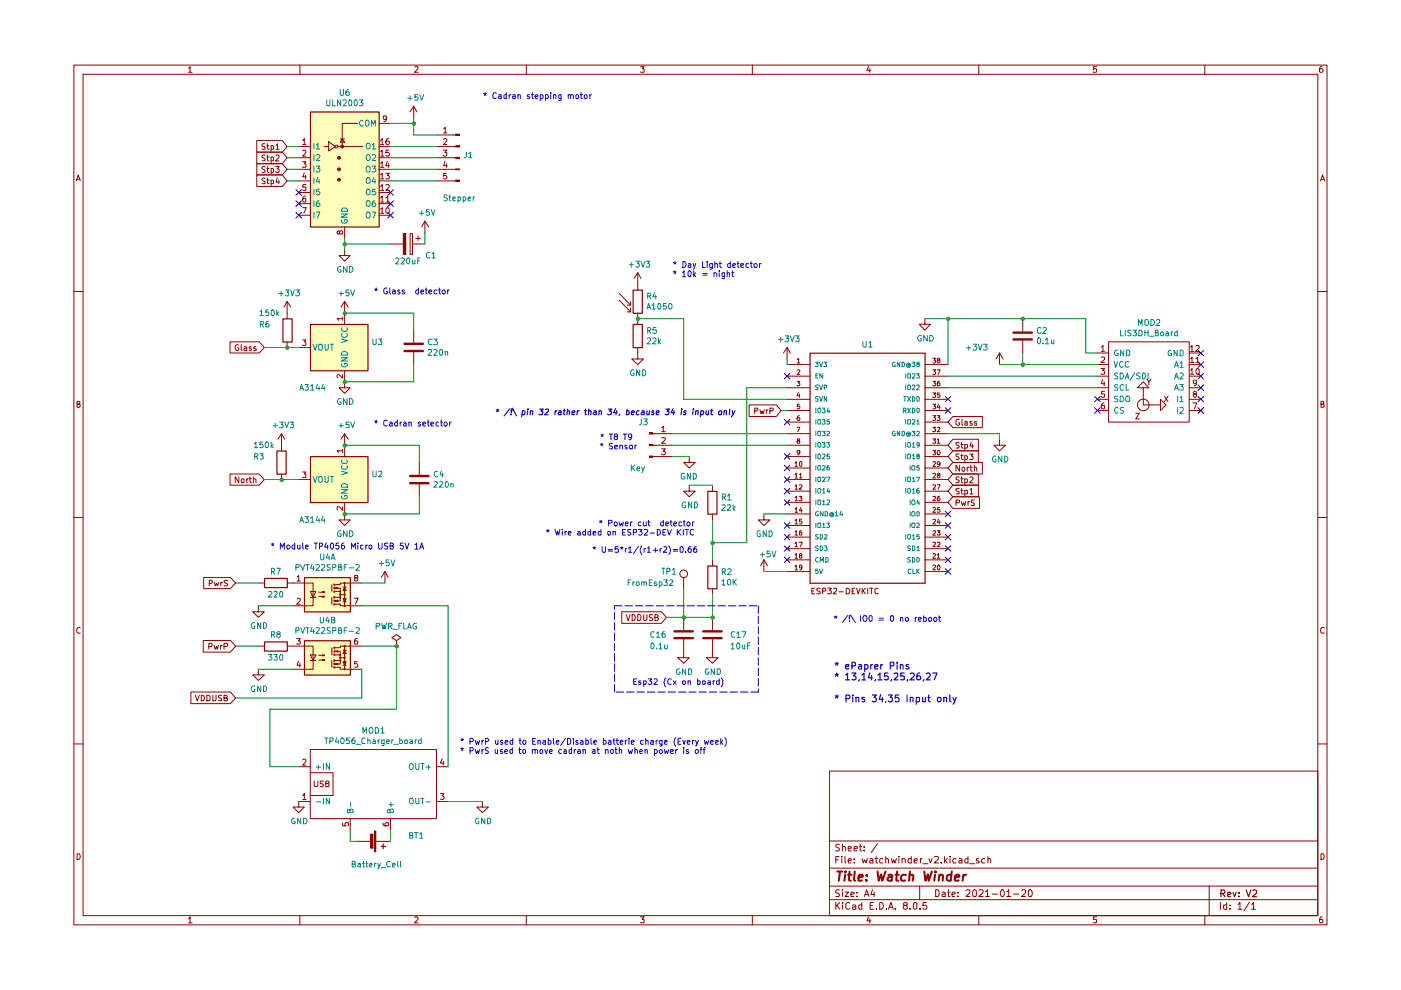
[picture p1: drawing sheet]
<svg xmlns="http://www.w3.org/2000/svg" width="297mm" height="210mm" viewBox="0 0 297 210" stroke-linecap="round" stroke-linejoin="round" font-family="sans-serif">
<g fill="none" stroke="#900000" stroke-width=".21">
<path d="M15.7 13.8h265.6v182.3h-265.6zM17.6 15.7h261.8v178.4h-261.8zM40 14.5l.3-.4v1.2M40 15.3h.7M63.6 13.8v1.9M88 14.2l.6-.1v.4l-.7 .8h.7M111.6 13.8v1.9M135.8 14.1h.8l-.5 .5 .5 .1v.5h-.8M159.5 13.8v1.9M184.1 14.1l-.3 .8h.9M184.4 14.6v.7M207.5 13.8v1.9"/>
<path d="M232.5 14.1h-.7v.6l.2-.1 .5 .1-.1 .6-.6-.1M255.4 13.8v1.9M280.3 14.1l-.4 .1a.94 .94 0 0 0 0 1.1h.4l.2-.1v-.4l-.3-.2h-.2l-.3 .2M16.2 38.4l.4-1.3 .4 1.3M16.3 38h.6M280 38.4l.4-1.3 .4 1.3M280.1 38h.6M15.7 61.8h1.9M279.4 61.8h1.9M16.3 85.7l.6-.1v-.4l-.6-.1v1.3h.5l.2-.5-.3-.2M280.1 85.7l.6-.1v-.4l-.6-.1v1.3l.6-.1 .1-.4-.3-.2M15.7 109.7h1.9"/>
<path d="M279.4 109.7h1.9M17 133.2l-.2-.2a.65 .65 0 0 0-.5 .6 .65 .65 0 0 0 .5 .7l.2-.1M280.8 133.2l-.3-.2a.65 .65 0 0 0-.5 .6 .65 .65 0 0 0 .5 .7l.3-.1M15.7 157.7h1.9M279.4 157.7h1.9M175.9 163.5h103.5v30.6h-103.5zM175.9 178.3h103.5M178 179.1l-.5-.1-.3 .2v.3l.8 .5-.3 .4-.5-.1M178.6 179.6l.6-.1v.9M178.6 179v1.4M179.8 179.9l.7-.1-.1-.3h-.5l-.1 .2 .1 .6h.5M181.1 179.9l.7-.1-.1-.3h-.6v.8h.6"/>
<path d="M182.2 179.5h.5M182.4 179v1.2l.3 .2M183.2 179.5v.2M186 178.9l-1.3 1.9M16.3 181a.66 .66 0 0 1 .7 .5 .66 .66 0 0 1-.2 .7h-.5zM40 194.8l.3-.4v1.3M40 195.7h.7M63.6 194.1v2M88 194.6l.4-.2 .2 .4-.7 .9h.7M111.6 194.1v2M135.8 194.4h.8l-.5 .5 .5 .1v.6h-.8M159.5 194.1v2"/>
<path d="M175.9 190.8h103.5M175.9 187.9h103.5M175.9 184.1h103.5M177.2 191.3v1.5M177.2 182.3h.5M177.5 191.9l.6 .9M177.9 181.6h-.7v1.4M178 188.7h-.7v.6a.53 .53 0 0 1 .5 .2 .53 .53 0 0 1 .1 .6h-.7M178.1 191.3l-.9 .9M178.5 181.6v.1M178.5 182v1M178.6 191.3v.2"/>
<path d="M178.6 188.6v.2M178.6 189.1v1M178.6 191.9v.9M179.2 189.1h.7l-.7 1h.7M179.2 181.6v1.2l.1 .2M179.8 182.5l.7-.1-.2-.4-.4 .1-.1 .7 .1 .2h.5M180.2 191.5l-.5-.2-.4 .4 .1 .9 .3 .2 .5-.2M180.4 189.7l.7-.2-.1-.3h-.6v.9h.6M180.8 191.9h.4l.2 .1v.8M181.1 182.9v.1M181.1 182.1v.2M181.4 192.2l-.6 .1v.4h.6"/>
<path d="M181.7 190v.1M181.7 189.2v.1M182.7 191.9h-.4l-.3 .2v.4l.3 .3 .4-.1M182.7 191.3v1.5M182.8 182l.2 1 .3-.7 .3 .7 .3-1M183.2 180.3v.1M183.3 190.1l.4-1.5 .5 1.5M183.4 189.7h.7M184.1 194.4l-.3 .8h.9M184.4 182.1l.4-.1 .3 .3v.7h-.7v-.5l.7-.1M184.4 194.8v.9M184.5 192h.5"/>
<path d="M185 188.6l-.3 1.1h.8M185.2 191.3h-.7v1.5h.7M185.3 189.1v1M185.5 182h.6M185.8 181.6v1.2v.2h.3M185.8 192.6v.2M186.5 191.3l.7 .2v1.1l-.3 .2h-.4zM187.2 182.1l-.4-.1-.3 .2v.7l.7 .1M187.8 182.2l.2-.2 .3 .1 .1 .9M187.8 181.6v1.4M188 192.6v.2M188.4 192.8l.5-1.5 .5 1.5"/>
<path d="M188.6 192.4h.6M189 182l.2 1 .3-.7 .2 .7 .4-1M189.8 192.6v.2M190.6 181.6v.1M190.6 182v1M191.3 182.2v-.1a.36 .36 0 0 1 .6 .2v.7M191.3 182v1M191.9 191.9h-.3l-.1-.3a.46 .46 0 0 1 .4-.3 .46 .46 0 0 1 .5 .3l-.1 .3-.6 .1a.43 .43 0 0 0-.1 .6 .43 .43 0 0 0 .6 .1 .43 .43 0 0 0 .1-.6l-.2-.2M193 192.6v.2M193.2 181.6v1.4h-.6v-.9h.6M193.7 191.5l.4-.2 .3 .3v.9l-.3 .3a.82 .82 0 0 1-.4-1.3zM193.8 182.5l.7-.1-.2-.4-.4 .1-.1 .7 .1 .2h.5"/>
<path d="M195 187.9v2.9M195.1 192.6v.2M195.2 182v1M195.5 182l-.3 .3M195.7 183.1h1.1M196.4 191.3h-.7v.7l.6-.1 .2 .6-.3 .3h-.4l-.1-.2M196.9 182l.4 1 .3-1M198.1 181.7l.7-.1 .2 .3-.1 .3-.9 .8h1M198.4 188.6a.8 .8 0 0 1 .8 .6 .8 .8 0 0 1-.3 .9h-.5zM199.6 182.9v.1M199.8 189.2l.4-.1 .2 .2v.8h-.6l-.1-.4 .7-.2M200.2 181.6v1.4"/>
<path d="M200.4 182.5l.4 .5M200.8 182l-.6 .6M200.9 189.1h.5M201.1 188.6v1.3l.1 .2h.2M201.4 181.6v.1M201.4 182v1M201.8 189.7l.7-.2-.1-.4h-.4l-.2 .2v.6l.1 .2h.5M202.7 182.1a.45 .45 0 0 0-.7 .2l.1 .6 .6 .1M203.1 190v.1M203.1 189.2v.1M203.4 182.1l.3-.1 .3 .3v.7h-.6l-.1-.4 .7-.2M204.8 188.8l.6-.2 .3 .4-.1 .3-.8 .8h.9"/>
<path d="M205.2 181.6v1.4h-.5l-.1-.7 .2-.3 .4 .1M205.6 183.1h1.1M206.3 188.8l.4-.2 .3 .4v.8l-.2 .3h-.4l-.2-.3zM207.5 182.1h-.5v.4l.6 .2-.1 .3h-.5M207.5 194.1v2M207.6 188.8l.2-.2h.3l.3 .5v.2l-.9 .8h.9M208.8 182.1a.45 .45 0 0 0-.7 .2l.1 .6 .6 .1M209 189.1l.4-.5v1.5M209 190.1h.8M209.5 182.2l.1-.2 .4 .1 .1 .9M209.5 181.6v1.4M210.4 189.6h1.1"/>
<path d="M212.4 188.6a.87 .87 0 0 1 .3 1.5h-.4l-.2-.5 .1-.6zM213.4 189.1l.4-.2 .1-.3v1.5M213.4 190.1h.9M214.9 189.6h1.1M216.7 188.8l.1-.2 .5 .1 .1 .6-.8 .8h.8M218.1 188.8l.3-.2a.84 .84 0 0 1 .2 1.5l-.5-.1zM232.5 194.4h-.7v.6h.7v.6h-.7M255.4 194.1v2M256.4 187.9v6.2M258.7 191.3v1.5M260.1 191.9h-.7v.7l.3 .2 .4-.1M260.1 191.3v1.5"/>
<path d="M260.8 192.6v.2M260.8 191.9v.1M262.5 191.8l.4-.5v1.5M262.5 192.8h.8M264.9 191.3l-1.2 1.8M265.3 191.8l.5-.5v1.5M265.3 192.8h.9M280.1 181a.66 .66 0 0 1 .6 .5 .66 .66 0 0 1-.2 .7h-.4zM280.3 194.4a.72 .72 0 0 0-.5 .5 .72 .72 0 0 0 .2 .8l.4-.1a.42 .42 0 0 0 0-.6 .42 .42 0 0 0-.6 0l-.1 .2"/>
</g>
<path d="M258.9 189.4h.7l.1-.5-.2-.2h-.6v1.4M259.2 189.4l.5 .7M260.3 189.7l.7-.2-.1-.2h-.6v.7h.6M261.4 189.2l.3 .9 .4-.9M262.7 190v.1M262.7 189.3v.1M264.2 188.7l.5 1.4 .5-1.4M265.6 188.8l.2-.1 .5 .1 .1 .6-.8 .7h.8" fill="none" stroke="#900000" stroke-width=".25"/>
<g fill="none" stroke="#900000" stroke-width=".42">
<path d="M177.5 184.8h1.1M178.1 184.8l-.3 1.9M179.2 185.5l-.2 1.2M179.3 184.8l-.2 .1 .1 .1 .1-.2-.1 .2M179.8 185.5h.8M180.1 184.8l-.1 1.7 .4 .2M181.2 184.8l-.1 1.7 .2 .2M182 186.1l.9-.2v-.4h-.6l-.2 .2-.1 .9h.8M183.7 186.6v.1M183.8 185.5v.2M186.1 184.8l.2 1.9 .5-1.3 .3 1.3 .6-1.9M188.3 185.5h.8l-.1 1.2"/>
<path d="M189.2 185.9l-.7 .1-.3 .2v.3l.2 .2 .7-.1M189.9 185.5h.6M190.2 184.8l-.2 1.8 .5 .1M192.1 185.5a.72 .72 0 0 0-1 .3v.8h.8M192.8 185.6l.1-.1a.48 .48 0 0 1 .8 .2l-.2 1M192.9 184.8l-.2 1.9M196 184.8l.2 1.9 .5-1.3 .2 1.3 .7-1.9M198.2 185.5l-.1 1.2M198.3 184.8v.2M199.2 185.6l.2-.1h.5v1.2M199.2 185.5l-.2 1.2M201.7 185.5h-.7l-.3 .8 .3 .4 .5-.1"/>
<path d="M201.8 184.8l-.3 1.9M202.5 186.1l.9-.2-.1-.4a.6 .6 0 0 0-.8 .2v.9h.7M204.3 185.5l-.2 1.2M204.9 185.5h-.5l-.1 .3"/>
</g>
<g fill="#feffba">
<path d="M65.8 68.7h12.2v9.9h-12.2z"/>
<path d="M65.8 96.8h12.2v9.7h-12.2z"/>
<path d="M65.8 23.7h14.5v24.4h-14.5z"/>
<path d="M64.5 122.4h9.8v7.3h-9.8z"/>
<path d="M64.5 135.8h9.8v7.3h-9.8z"/>
</g>
<g fill="none" stroke="#900000" stroke-width=".21">
<path d="M73.1 52.9v1.3h1.2l-1.2 1.2-1.2-1.2h1.2M85.5 49.5h.5v4.4h-.5zM87 49.5h.5v4.4h-.5zM88.1 50.5h1.1M88.6 50v1M90.1 46.9l-.7 1.2M90.1 46.9v2.4M90.1 46.9l.7 1.2M48.8 72.5h6.1l1.1 1.2-1.1 1.1h-6.1zM50.5 73.2l-.2-.1-.3 .1v1l.3 .1h.2l.1-.6h-.2M51.1 73.1v1.1l.2 .1M51.7 73.6l.5-.1 .1 .2v.6"/>
<path d="M52.3 73.7l-.6 .2v.4h.6M53.3 73.6h-.5v.2l.4 .1 .1 .3-.1 .1h-.4M54.3 73.6l-.4-.1-.1 .2 .6 .5-.3 .1h-.3M60.9 63.9l-.7 1.2M60.9 63.9v3.7M60.9 72.5v1.2M60.9 63.9l.7 1.2M73.1 63.9l-.8 1.2M73.1 63.9v2.5M73.1 63.9l.7 1.2"/>
</g>
<path d="M60 67.6h1.9v4.9h-1.9z" fill="none" stroke="#900000" stroke-width=".25"/>
<path d="M85.5 49.5h.5v4.4h-.5z" fill="#900000"/>
<g fill="none" stroke="#900000" stroke-width=".21">
<path d="M54.4 32.3h5.5l1 1.1-1 1.3h-5.5zM54.4 34.7h5.5l1 1.2-1 1.2h-5.5zM54.4 29.8h5.5l1 1.3-1 1.2h-5.5zM54.4 37.1h5.5l1 1.3-1 1.1h-5.5zM56.2 32.9h-.6v.5l.5 .2 .1 .3-.2 .2-.5-.1M56.2 35.4h-.6v.4l.5 .2 .1 .3-.2 .3-.5-.1M56.2 30.5h-.6a.47 .47 0 0 0 .1 .5 .47 .47 0 0 0 .4 .2v.4h-.6M56.2 37.8h-.6v.5l.5 .1 .1 .4-.1 .1h-.6M56.6 33.3h.5M56.6 35.7h.5M56.6 30.9h.5M56.6 38.2h.5"/>
<path d="M56.7 32.9v1.1l.4 .1M56.7 35.3v1.1l.4 .2M56.7 30.5v1l.4 .2M56.7 37.8v1l.1 .1h.3M57.5 33.4l.3-.1 .2 .1v.6h-.5M57.5 35.8h.5v.6l-.2 .2-.3-.1M57.5 31.6h.5l-.1-.7h-.4v1.2M57.5 38.3h.5v.6h-.5M57.5 33.3v1.2M57.5 35.7v1.2M57.5 38.2v1.2M58.4 35.3h.8l-.4 .5h.3l.1 .2-.1 .5-.5 .1-.2-.2"/>
<path d="M58.5 33l.4-.1 .3 .4-.8 .8h.8M58.5 30.8l.3-.3v1.2M58.5 31.7h.7M58.8 37.7l-.3 .9h.8M59.1 38.2v.7M82.8 51.7h2.7M87.5 51.7h2.6M135.2 57.8v3.7M135.2 57.8l-.7 1.2M135.2 57.8l.7 1.2M63.3 73.7h2.5M64.2 72.1h.7l-.4 .4 .4 .1v.6h-.7"/>
<path d="M72.6 67.6h-1.1l.3 .3M72.6 79.4v.8l-.8-.8-.3 .3v.4M72.6 67.2v.7M73.1 78.6v3.6h1.2l-1.2 1.2-1.2-1.2h1.2M73.1 66.4v2.3M87.7 70v2.7M87.7 74.7v2.6M131.3 63.7l2.4 2.4M131.3 62.2l2.4 2.5M133 66.1h.7M133 64.7h.7M133.7 63.9v.8"/>
<path d="M133.7 65.4v.7M135.2 73.7v2.4h1.2l-1.2 1.2-1.3-1.2h1.3M135.2 66.4v2.3M216.8 67.6v2.7M216.8 72.2v2.6M232.7 74.8h2.3M232.7 79.8h2.3M232.7 77.3h2.3M233.4 78.1h.8l-.4 .5 .4 .1v.5h-.8M233.5 73.6l.3-.4v1.3M233.5 75.8h.7v.4l-.8 .7h.8M233.5 74.5h.7"/>
<path d="M235 72.5h17.1v17h-17.1zM252.1 74.8h2.5M252.1 79.8h2.5M252.1 77.3h2.5M252.4 78.5l.3-.4v1.2M252.4 76h.2l.1-.3v1.2M252.4 73.6h.2l.1-.4v1.3M252.4 74.5h.8M252.4 79.3h.8M252.4 76.9h.8M253.6 76l.3-.3v1.2M253.6 73.4l.4-.2 .3 .2v.3l-.8 .8h.8"/>
<path d="M253.6 76.9h.7M253.7 78.2l.3-.1 .3 .3v.8l-.2 .1-.4-.1zM59.7 91.9v3.7M59.7 91.9l-.8 1.2M59.7 91.9l.7 1.2M72.6 95.6h-1.1l.3 .3M72.6 95.2v.7M73.1 91.9v4.9M73.1 91.9l-.8 1.2M73.1 91.9l.7 1.2M88.9 98v2.7M137.7 96.7h.7v.2h-.7z"/>
<path d="M138.4 96.8h.5M138.4 94.4h.5M138.4 91.9h.5M146.1 96.8v1.2h-1.2l1.2 1.2 1.3-1.2h-1.3M158.8 85.9h5.8l1 1.1-1 1.3h-5.8zM160 87.1l.6-.1v-.5h-.6v1.2M161.1 86.9l.3 .8 .1-.6 .3 .6 .3-.8M162.5 86.9v.8M162.8 86.9l-.3 .2M163.2 87.1l.7-.1v-.4l-.7-.1v1.2M232.7 82.2h2.3M232.7 84.7h2.3"/>
<path d="M232.7 87h2.3M233.8 80.5l-.3 .9h.8M234.1 85.4h-.3a.93 .93 0 0 0-.2 1.2h.5l.1-.6-.6-.1-.1 .2M234.1 80.9v.9M234.2 83h-.6l-.1 .6h.7v.5l-.3 .1-.4-.1M240.8 87.6h.8l-.8 1.2h.8M241.1 82.2l1.3-1.3 1.2 1.3zM242.4 82.2v3.7h3.6M243.2 80.3l.4 .6 .4-.6M243.6 80.9v.6M246 84.7l1.2 1.2-1.2 1.1zM246.9 84l.7 1.2"/>
<path d="M247.6 84l-.7 1.2M252.1 82.2h2.5M252.1 84.7h2.5M252.1 87h2.5M252.9 85.4h.8l-.5 1.3M253.2 83.6l-.2-.4 .2-.2h.3l.2 .4-.7 .3v.3l.2 .2 .5-.1v-.4l-.2-.1M253.7 81.1l-.2 .3h-.3l-.2-.3v-.3l.2-.2 .5 .1v.8l-.5 .3M48.8 100.5h6.1l1.1 1.2-1.1 1.2h-6.1zM50.6 101.1v1.3l-.7-1.3v1.3M51.2 101.6h.5v.6l-.1 .2-.5-.3zM52.3 101.5v.9M52.7 101.5l-.4 .1v.2"/>
<path d="M52.8 101.5h.5M53 101.1v1l.3 .3M53.8 101.6l.3-.1 .2 .2v.7M53.8 101.1v1.3M59.7 100.5v1.2M63.3 101.7h2.5M64.2 100.1h.7l-.4 .4 .4 .2v.5h-.7M72.6 107.4v.8l-.6-.8h-.5v.7M73.1 106.5v2.5M88.9 102.6v2.7M146.1 102.9v1.2h1.3l-1.3 1.2-1.2-1.2h1.2M151 102.9v1.2"/>
<path d="M151 109v1.2M162 109v1.2h1.2l-1.2 1.2-1.2-1.2h1.2"/>
<circle cx="242.4" cy="85.9" r="1.23"/>
</g>
<path d="M65.8 68.8h12.2v9.8h-12.2zM134.2 61.5h2v4.9h-2zM134.2 68.8h2v4.9h-2zM58.7 95.6h2v4.9h-2zM65.8 96.8h12.2v9.8h-12.2zM150.1 104.2h1.9v4.8h-1.9z" fill="none" stroke="#900000" stroke-width=".25"/>
<g fill="none" stroke="#008685" stroke-width=".21">
<path d="M66.4 73l.4 1.3 .4-1.3M67.6 73.2l.2-.2 .5 .2v.9l-.2 .2-.5-.2zM68.9 73v1.1l.2 .2h.2l.3-.3v-1M70 73h.7M70.4 73v1.3M72.4 71.9l1.3 .3-1.3 .4M72.4 75.9h1.3l-1.3 .6h1.3M72.5 77.1l-.1 .1a.64 .64 0 0 0 .6 .6 .64 .64 0 0 0 .7-.5l-.2-.3h-.4v.3M72.5 74.8a.67 .67 0 0 1 .8-.2 .67 .67 0 0 1 .4 .7h-1.3zM72.6 70.8l-.2 .2a.64 .64 0 0 0 .6 .5 .64 .64 0 0 0 .7-.5l-.2-.2M72.6 69.5l-.2 .3a.65 .65 0 0 0 .6 .5 .65 .65 0 0 0 .7-.5l-.2-.3M236.2 76.6l.4 1.3 .4-1.3"/>
<path d="M237 74.3h-.4a.61 .61 0 0 0-.3 .7 .61 .61 0 0 0 .8 .4v-.5h-.3M237 79.2l-.4-.1-.3 .2 .1 .3 .6 .2v.4l-.3 .1h-.4M237.5 79.1a.65 .65 0 0 1 .8 .6 .65 .65 0 0 1-.8 .6zM238.1 76.8l-.3-.2a.61 .61 0 0 0-.5 .7 .61 .61 0 0 0 .8 .5v-.1M238.3 74.3v1.1l-.7-1.1v1.1M238.7 79.9h.6M238.8 74.3h.6l.1 .2v.7l-.3 .2h-.4zM239.4 76.8l-.4-.2-.4 .4 .1 .7 .3 .2 .4-.2M240.6 79l-1 1.6M241.7 79.2l-.5-.1-.2 .2v.3l.7 .3-.2 .4h-.5M242.2 79.1a.64 .64 0 0 1 .7 .6 .64 .64 0 0 1-.7 .6zM243.4 79.1v1.2"/>
<path d="M248.3 74.3h-.4a.61 .61 0 0 0-.3 .7 .61 .61 0 0 0 .8 .4v-.5h-.2M249 77.9l.4-1.3 .5 1.3M249.2 79.9h.6M249.2 77.6h.6M249.6 74.3v1.1l-.7-1.1v1.1M250.2 79.2l.2-.1h.3l.2 .1v.4l-.8 .7h.8M250.2 77h.2l.1-.4v1.3M250.2 74.3h.5l.2 .2v.7l-.4 .2h-.3zM250.2 77.9h.7M72.4 99.9l1.3 .3-1.3 .5M72.6 98.8l-.2 .3 .3 .4 .8-.1 .2-.3-.2-.3M72.6 97.5l-.2 .3a.65 .65 0 0 0 .6 .5 .65 .65 0 0 0 .7-.5l-.2-.3"/>
<path d="M237 81.6l-.4-.1-.3 .3 .1 .2 .6 .3v.3l-.7 .1M237 84h-.6a.47 .47 0 0 0 0 .5 .47 .47 0 0 0 .5 .2l.1 .4h-.7M237.1 86.5l-.1-.1a.61 .61 0 0 0-.7 .3 .61 .61 0 0 0 .1 .8l.3 .1 .4-.1M237.5 84h.5a.66 .66 0 0 1 .2 .8 .66 .66 0 0 1-.7 .4zM238.3 81.6h-.1a.45 .45 0 0 0-.7 .2v.7l.2 .2 .6-.1M238.3 86.4h-.6l-.2 .2 .2 .4 .5 .1 .1 .3-.3 .2-.5-.1M238.6 80.3l.4-1.2 .4 1.2M238.8 81.5v1.2h.6M238.8 84h.6l.1 .4-.1 .6-.2 .2-.4-.1-.1-.3zM249 80.3l.4-1.2 .5 1.2M249 82.7l.4-1.2 .5 1.2M249.2 82.4h.6"/>
<path d="M249.7 84v1.2M249.7 86.4v1.2M250.1 81.5h.8l-.4 .5 .4 .1v.5h-.8M250.2 86.5l.2-.1h.3l.2 .1v.5l-.8 .6h.8M250.2 84.3l.3-.3v1.2M250.2 85.2h.7M66.4 101l.4 1.3 .4-1.3M67.6 101.2l.2-.2 .5 .2v.8l-.2 .3h-.3l-.2-.3zM68.9 101v1.1l.2 .2h.2l.3-.3v-1M70 101h.7M70.4 101v1.3M72.4 103.8h1.3l-1.3 .8h1.3"/>
<path d="M72.5 105.2h-.1a.64 .64 0 0 0 .6 .6 .64 .64 0 0 0 .7-.5l-.2-.2h-.4v.2M72.5 102.8a.67 .67 0 0 1 .8-.2 .67 .67 0 0 1 .4 .7h-1.3z"/>
</g>
<path d="M85.8 74.4h3.9M85.8 72.9h3.9M214.9 72h3.9M214.9 70.5h3.9M87 102.4h3.8M87 100.9h3.8" fill="none" stroke="#900000" stroke-width=".51"/>
<path d="M137.7 96.7h.7v.2h-.7z" fill="#900000"/>
<path d="M137.7 94.2h.7v.3h-.7z" fill="none" stroke="#900000" stroke-width=".21"/>
<path d="M137.7 94.2h.7v.3h-.7z" fill="#900000"/>
<path d="M137.7 91.8h.7v.2h-.7z" fill="none" stroke="#900000" stroke-width=".21"/>
<path d="M137.7 91.8h.7v.2h-.7z" fill="#900000"/>
<g fill="none" stroke="#900000" stroke-width=".21">
<path d="M71.2 30.9h.4v.4h-.4zM71.7 37.9h.4v.4h-.4zM166.9 73.7l-.8 1.1M166.9 73.7v2.4M166.9 73.7l.7 1.1M166.9 77.3h4.8M166.9 79.8h4.8M169 76.3l.3-.4v1.1M169 78.5l.4-.1 .2 .2-.6 .8h.6M169 77h.6M196.1 67.6v1.1h1.2l-1.2 1.3-1.2-1.3h1.2M196.1 77.3h4.9"/>
<path d="M196.1 79.8h4.9M197.8 78.4h.6l-.4 .3 .4 .3-.1 .3h-.5M197.8 75.9h.6l-.4 .5h.3l.1 .4-.3 .2-.3-.1M198.7 78.4h.6l-.4 1M198.9 76.4l-.2-.2 .1-.2h.4v.4h-.3l-.2 .1 .2 .5 .4-.2v-.3l-.2-.1M211.9 74.8l-.7 1.3M211.9 74.8v2.5M211.9 74.8l.8 1.3M138.9 91.9h3.6M138.9 94.4h3.6M138.9 96.8h3.6M140.3 90.7l.3-.4v1.2"/>
<path d="M140.3 92.9l.6-.1 .2 .2-.1 .3-.7 .7h.8M140.3 95.2h.8l-.5 .5 .4 .1 .1 .4-.3 .2h-.3l-.2-.1M140.3 91.5h.8M166.9 91.9h4.8M166.9 94.4h4.8M166.9 96.8h4.8M166.9 99.2h4.8M166.9 82.2h4.8M166.9 89.5h4.8M166.9 87h4.8M166.9 84.7h4.8M168.6 98.2l.2-.3v1"/>
<path d="M168.6 98.9h.5M169 80.9h.6l-.4 .3 .4 .2-.1 .4-.5-.1M169 90.6h.6l-.4 .9M169.2 93.5l-.2-.3 .1-.2h.4v.4l-.4 .1-.1 .1 .1 .4h.4l.1-.4-.2-.1M169.2 83.2l-.2 .7h.6M169.5 85.7h-.4l-.1 .5 .5-.1 .1 .4-.2 .2-.4-.1M169.5 88.1l-.3 .1-.2 .8 .2 .2 .4-.2-.1-.4h-.4l-.1 .1M169.5 83.6v.6M169.6 98l.2-.1 .2 .1v.7l-.2 .2-.3-.2zM169.6 95.8l-.2 .3h-.2l-.2-.3 .1-.3h.4l.1 .2-.2 .7h-.3M196.1 91.9h4.9M196.1 94.4h4.9"/>
<path d="M196.1 96.8h4.9M196.1 99.2h4.9M196.1 82.2h4.9M196.1 89.5h4.9M196.1 87h4.9M196.1 84.7h4.9M197.8 98l.3-.1 .3 .1-.6 .9h.6M197.8 95.5h.6l-.4 .3h.3l.1 .5-.3 .1h-.3M197.8 93h.6l-.4 .4 .4 .2-.1 .4-.5-.1M197.8 90.6h.6l-.4 .3 .4 .3-.1 .3-.5-.1M197.8 88.1h.6l-.4 .5h.3l.1 .4-.3 .2-.3-.1M197.8 85.7h.6l-.4 .4h.3l.1 .4-.3 .2-.3-.1"/>
<path d="M197.8 83.3h.6l-.4 .4 .4 .1-.1 .4h-.5M197.8 80.9h.6l-.4 .3 .4 .2-.1 .4-.5-.1M198.7 93.3l.3-.3v1M198.7 90.7l.4-.1 .2 .2-.6 .7h.6M198.7 88.1h.6l-.3 .5h.2l.1 .4-.2 .2-.4-.1M198.7 94h.6M198.8 95.6l.1-.1a.47 .47 0 0 1 .4 .4 .47 .47 0 0 1-.3 .5l-.3-.3zM199 85.7l-.3 .7h.6M199.2 83.3h-.4l-.1 .4h.5v.5h-.5M199.2 80.9h-.3l-.2 .4 .1 .5h.4v-.5l-.3-.1-.2 .2M199.2 86v.7M199.3 98.3l-.1 .2h-.4l-.1-.5 .2-.1 .4 .1-.2 .8-.3 .1"/>
<path d="M202 95.6h5.4v2.4h-5.4l-1-1.2zM202 93.1h5.4v2.5h-5.4l-1-1.2zM202 88.3h6.3v2.4h-6.3l-1-1.2zM202 98h6.3v2.5h-6.3l-1-1.3zM203.4 96.3l-.7 .1v.3l.7 .4-.3 .4-.4-.1M203.4 93.9h-.7v.3l.7 .5-.1 .3h-.6M203.4 89l-.4-.1-.3 .3v.6l.2 .3 .3 .1 .3-.2v-.3h-.3M203.5 98.6v1.3l-.8-1.3v1.3M203.7 96.6h.5M203.7 94.2h.5M203.9 96.3v1l.3 .2M203.9 93.8v1l.1 .2h.2"/>
<path d="M204 88.9v1.2l.1 .1M204 99.1h.4l.2 .1v.5l-.2 .2-.4-.2zM204.6 96.7h.5v.5a.36 .36 0 0 1-.5 .2M204.6 95h.5v-.8h-.5v1.2M204.6 89.4h.5v.8M204.6 96.6v1.3M205.1 89.7h-.5v.4h.5M205.1 99.1v.8M205.5 99.1l-.4 .2M205.6 96.3h.7l-.4 .4 .4 .2-.1 .5h-.6M205.7 99.1h.5M205.8 98.6v1.1l.4 .2"/>
<path d="M205.9 93.7l-.2 .9h.7M206.1 89.4h-.4v.3h.3l.2 .3-.2 .2-.3-.1M206.2 94.2v.8M206.6 99.2l.2-.1 .3 .1v.7M206.6 98.6v1.3M207.1 89.4l-.3-.1-.2 .2 .2 .2 .3 .1v.3h-.5M211.9 93.1v1.3h1.3l-1.3 1.2-1.2-1.2h1.2M151 118.7v1.3M162 118.7l-.7 1.3M162 118.7v2.5M162 118.7l.7 1.3M166.9 101.7h4.8"/>
<path d="M166.9 104.1h4.8M166.9 106.5h4.8M166.9 109h4.8M166.9 111.4h4.8M166.9 113.9h4.8M166.9 116.3h4.8M166.9 118.7h4.8M168.6 100.6l.2-.3v1M168.6 103l.2-.2v.9M168.6 105.5l.2-.3v1M168.6 107.9l.2-.3v1M168.6 110.3l.2-.2v1"/>
<path d="M168.6 112.8l.2-.3v1M168.6 115.2l.2-.2v.9M168.6 117.7l.2-.4v1.1M168.6 101.3h.5M168.6 103.7h.5M168.6 106.2h.5M168.6 108.6h.5M168.6 111.1h.5M168.6 113.5h.5M168.6 115.9h.5M168.6 118.4h.5M169.4 105.2h.6l-.2 .4 .2 .1v.4h-.6"/>
<path d="M169.4 115h.7l-.4 .9M169.5 100.6l.3-.3v1M169.5 102.9l.4-.1 .1 .4-.6 .5h.6M169.5 101.3h.5M169.7 117.8l-.2-.3 .3-.2 .2 .4-.5 .2v.4l.2 .1 .3-.1v-.4l-.2-.1M169.8 107.6l-.3 .7h.6M169.9 112.5l-.3 .1-.1 .8h.5v-.5h-.3l-.2 .2M169.9 107.9v.7M170 110.1h-.5v.5h.5v.4h-.5M196.1 101.7h4.9M196.1 104.1h4.9M196.1 106.5h4.9"/>
<path d="M196.1 109h4.9M196.1 111.4h4.9M196.1 113.9h4.9M196.1 116.3h4.9M196.1 118.7h4.9M197.8 119.9l.3-.1 .3 .2-.6 .8h.6M197.8 117.5l.3-.2 .3 .3-.6 .8h.6M197.8 115.1l.5-.1 .1 .1-.6 .8h.6M197.8 112.6l.5-.1 .1 .2-.6 .8h.6M197.8 110.2l.3-.1 .3 .1-.6 .9h.6M197.8 107.7l.3-.1 .3 .3-.6 .7h.6M197.8 105.3l.5-.1 .1 .2-.6 .8h.6"/>
<path d="M197.8 102.9l.5-.1 .1 .2-.6 .7h.6M197.8 100.4l.3-.1 .3 .2-.6 .8h.6M198.7 117.7l.3-.4v1.1M198.7 115.1l.5-.1 .1 .1-.6 .8h.6M198.7 112.5h.6l-.3 .4 .3 .2-.1 .4-.5-.1M198.7 102.8h.6l-.4 .9M198.7 118.4h.6M198.8 119.9l.2-.1a.55 .55 0 0 1 .3 .5 .55 .55 0 0 1-.3 .5l-.3-.4zM198.9 100.8l-.2-.2 .2-.3 .4 .2-.6 .4 .2 .4 .4-.2-.2-.3M199 110.1l-.3 .6h.6M199.2 107.6h-.4l-.1 .5 .5-.1 .1 .5-.2 .1-.4-.1M199.2 105.2h-.3l-.2 .5 .1 .5h.4v-.5l-.3-.1-.2 .1"/>
<path d="M199.2 110.4v.7M202 105.3h5.7v2.5h-5.7l-1-1.3zM202 102.9h5.4v2.4h-5.4l-1-1.2zM202 100.5h5.4v2.4h-5.4l-1-1.2zM202.7 106.6h.6l.2-.4-.2-.2h-.6v1.2M203.4 103.6h-.7v.4l.7 .4-.1 .3h-.6M203.4 101.2l-.5-.1-.2 .2v.3l.6 .2 .1 .1-.1 .4h-.6M203.7 104h.5M203.7 101.5h.5M203.8 106.3l.2 .9 .3-.6 .3 .6 .1-.9M203.9 103.5v1.1l.1 .1h.2M203.9 101.1v1l.3 .3"/>
<path d="M204.6 104.7h.5v-.7h-.5v1.2M204.6 101.6a.36 .36 0 0 1 .5 .2v.5h-.5M204.6 101.5v1.2M205.2 106.3v.9M205.6 106.3l-.4 .3M205.7 103.9l.3-.4v1.2M205.7 101.3l.4-.2 .2 .3-.7 1h.7M205.7 104.7h.6M206.6 106h-.6l-.1 .2 .1 .3 .6 .3v.3h-.7M131.8 129.7h8.4l1.1 1.2-1.1 1.3h-8.4zM132.8 130.3l.4 1.3 .4-1.3M134 130.3a.64 .64 0 0 1 .7 .6 .64 .64 0 0 1-.7 .7z"/>
<path d="M135.2 130.3l.5 .1 .2 .2v.6l-.3 .4h-.4zM136.5 130.3v1.1l.2 .2h.2l.3-.3v-1M138.3 130.4l-.4-.1-.2 .3 .1 .3 .5 .2v.3l-.2 .2-.4-.1M138.9 130.9h.5v-.5l-.5-.1v1.3h.5l.2-.5-.3-.2M144.9 135.6v3.8h1.2l-1.2 1.2-1.2-1.2h1.2M144.9 122.4v2.4M144.9 130.9v2.7M151 135.6v3.8h1.2l-1.2 1.2-1.2-1.2h1.2M151 124.8v1.3M151 130.9v2.7M166.9 121.2h4.8M168.6 120.1l.2-.3v1"/>
<path d="M168.6 120.8h.5M170 120.2l-.1 .2h-.3l-.1-.5h.5v.7l-.4 .2M172.1 125.3h.5M172.7 124.7h-.6v1.2h.6M173.9 124.8h-.7l-.1 .3 .3 .2h.3l.2 .4-.2 .2h-.6M174.4 125.3h.6v-.5l-.6-.1v1.2M175.5 124.7h.8l-.4 .4 .4 .3v.3l-.2 .2-.6-.1M176.7 124.8h.7v.4l-.8 .7h.8M177.9 125.5h.9M179.4 124.7a.66 .66 0 0 1 .7 .4 .66 .66 0 0 1-.2 .8h-.5zM180.7 125.3h.3M181.3 124.7h-.6v1.2h.6"/>
<path d="M181.6 124.7l.3 1.2 .5-1.2M182.8 124.7v1.2M183 125.2l.5 .7M183.5 124.7l-.7 .7M184 124.7v1.2M184.4 124.7h.7M184.7 124.7v1.2M186.2 124.8a.45 .45 0 0 0-.7 .2v.6l.2 .3 .5-.1M196.1 121.2h4.9"/>
<circle cx="144.9" cy="121.7" r=".8"/>
</g>
<path d="M65.8 23.7h14.6v24.4h-14.6zM171.7 74.9h24.4v48.8h-24.4zM150.1 120h1.9v4.8h-1.9z" fill="none" stroke="#900000" stroke-width=".25"/>
<g fill="none" stroke="#008685" stroke-width=".21">
<path d="M172.9 76.8h.6l-.4 .3 .4 .3-.1 .3-.5-.1M173 79.7h.3M173.4 79.2h-.4v1h.4M173.7 76.8l.4 .9 .3-.9M174.4 79.2v1l-.6-1v1M174.7 76.8h.6l-.4 .3 .4 .3-.1 .3-.5-.1M189.7 76.8h-.3l-.2 .2v.6l.2 .1 .4-.1v-.2h-.1M190.8 76.8v.9l-.6-.9v.9M191.3 76.8h.3l.2 .2v.6l-.2 .1h-.3zM192 79.2v1M192.4 79.3h.6v.9l-.6-.1zM192.8 77.3h-.4l.1 .3h.3"/>
<path d="M192.8 77.2v.4h.2v-.4l-.4-.2-.4 .2v.4l.2 .3h.4l.2-.2M193.4 76.8h.6l-.4 .3 .4 .1v.4h-.6M193.5 79.3l.4-.1 .1 .5-.6 .5h.6M194.3 79.2h.6l-.3 .4 .3 .1v.4h-.6M194.6 77.2l-.2-.1v-.2l.4-.1 .1 .3-.5 .2 .1 .4 .4-.1v-.3l-.2-.1M173 86.5v1M173 89v.9M173 91.4v1M173 93.8v1M173 96.3v1M173 98.7v1M173.4 86.7l.3-.2 .3 .2v.7l-.2 .1-.4-.1z"/>
<path d="M173.4 89.1h.6l-.1 .8-.5-.1zM173.4 91.5h.6l-.1 .9h-.4zM173.4 94l.3-.2 .3 .2v.7l-.2 .1-.4-.1zM173.4 96.4l.3-.1 .3 .1v.7l-.2 .2-.4-.2zM173.5 98.7h.4l.1 .2-.1 .8-.5-.1zM173.5 81.7l-.4-.1-.2 .3 .5 .3 .1 .3-.2 .1-.4-.1M173.5 84.2l-.4-.1-.2 .1 .1 .3 .5 .3-.2 .3-.4-.1M173.7 81.6l.4 1 .3-1M173.7 84.1l.4 1 .3-1M174.3 86.5h.6l-.2 .4 .2 .1v.4l-.1 .1-.5-.1M174.3 89h.6l-.2 .3 .2 .1v.4h-.6M174.3 91.4h.6l-.2 .4 .2 .1v.4h-.6"/>
<path d="M174.3 93.8h.6l-.2 .4 .2 .1v.4h-.6M174.4 98.8l.4-.1 .1 .4-.6 .6h.6M174.4 96.4h.5v.3l-.6 .6h.6M174.8 82.2h.3l.2-.2-.2-.4h-.3v1M175.3 84.1v1l-.5-1v1M175.3 93.8h.6l-.3 .4 .3 .1v.4h-.6M175.3 91.5l.5-.1 .1 .5-.6 .5h.6M175.6 86.4l-.3 .8h.6M175.8 98.7l-.4 .1-.1 .8h.6v-.5h-.4l-.2 .1M175.8 86.9v.6M175.9 89h-.6v.4h.6l-.1 .5-.5-.1M175.9 96.3h-.6v.5h.6v.4h-.6"/>
<path d="M189.7 91.4h-.3l-.2 .2v.5l.2 .3 .4-.1v-.4h-.1M190.8 91.4v1l-.6-1v1M191.3 91.4h.3l.2 .2v.5l-.2 .3h-.3zM191.5 87h.5l.1-.3-.6-.2v1M191.6 84.1h.6M191.8 87l.3 .5M191.9 84.1v1M192 81.6v1M192 89v.9M192 93.8v1M192 96.3v1M192.4 89.1h.6v.8l-.6-.1z"/>
<path d="M192.4 86.5l.6 1M192.4 84.1l.6 1M192.6 96.3l.4 .1v.7l-.2 .2-.4-.2v-.7zM192.6 93.8l.4 .2v.7l-.2 .1-.4-.1v-.7zM192.6 81.6l.4 .2v.7l-.2 .1-.4-.1v-.7zM192.8 91.9h-.4v.3h.4M192.8 91.9v.3h.2v-.3l-.2-.3-.5 .1-.1 .5 .4 .3 .4-.1M193 98.7v1M193 86.5l-.6 1M193 84.1l-.6 1M193.4 91.4h.6l-.4 .4 .4 .1v.4h-.6M193.5 98.7h.4l.1 .2-.1 .8h-.4l-.2-.3z"/>
<path d="M193.5 96.5l.2-.2v1M193.5 94.1l.2-.3v1M193.5 89.1l.4-.1 .1 .4-.6 .5h.6M193.5 86.5l.5 .3v.5l-.4 .2h-.1zM193.5 84.1l.5 .2v.5l-.4 .3h-.1zM193.5 81.8v-.2h.3l.2 .4-.6 .6h.6M193.5 97.3h.5M193.5 94.8h.5M194.4 91.5l.4-.1 .1 .5-.6 .5h.6M194.4 89.2l.2-.2v.9M194.4 81.8l.1-.2h.2l.2 .4-.6 .6h.6M194.4 89.9h.5"/>
<path d="M194.6 96.7l-.2-.1v-.2h.5l-.1 .3-.4 .1v.4l.2 .1 .3-.1v-.4l-.2-.1M194.6 86.5l.3 .2v.6l-.3 .2-.2-.2v-.6zM194.6 84.1l.3 .1v.7l-.3 .2-.2-.2v-.7zM194.9 98.7h-.5v.4h.5l-.1 .6-.4-.1M194.9 94.2l-.1 .2h-.3l-.1-.5h.5v.7l-.4 .2M173 101.2v.9M173 103.5v1.1M173 106v1M173 110.9v.9M173.4 101.3h.6l-.1 .8-.5-.1zM173.4 103.7l.3-.2 .3 .2v.7l-.2 .2-.4-.2zM173.4 106.2l.3-.2 .3 .2v.6l-.2 .2-.4-.2z"/>
<path d="M173.4 111h.6l-.1 .8h-.5zM173.5 108.5a.46 .46 0 0 0-.6 .3 .46 .46 0 0 0 .2 .6h.4v-.3h-.2M173.5 113.4h-.5l-.1 .1 .5 .4 .1 .2-.2 .2-.4-.1M173.5 115.8a.35 .35 0 0 0-.4 0 .35 .35 0 0 0-.2 .3l.4 .1 .2 .3-.2 .3-.4-.1M173.5 118.3a.45 .45 0 0 0-.6 .4 .45 .45 0 0 0 .6 .4v-.1M173.9 113.4h.3l.2 .1v.5l-.2 .3h-.3zM173.9 115.7h.3l.2 .3v.5l-.2 .3h-.3zM173.9 119.2v-1l.3 .7 .4-.7v1M174.4 101.3l.4-.1 .1 .4-.6 .5h.6M174.4 103.9l.3-.4v1.1M174.4 106.3l.3-.3v1M174.4 111.2l.3-.3v.9"/>
<path d="M174.4 104.6h.5M174.4 107h.5M174.4 111.8h.5M174.5 108.5v.9l-.6-.9v.9M174.8 115.7h.5l-.2 .5h.2v.5h-.5M174.8 113.5l.5-.1v.3l-.5 .6h.5M174.9 108.5a.54 .54 0 0 1 .6 .3 .54 .54 0 0 1-.2 .6h-.4zM175.1 118.2l.5 .2v.6l-.3 .2h-.2zM175.3 101.2h.6l-.4 .9M175.3 110.9h.6l-.3 .4h.3v.5h-.6M175.3 106.1h.6v.3l-.6 .6h.6M175.6 103.5l-.3 .7h.6"/>
<path d="M175.8 103.9v.7M176.5 109l-.3-.1-.1 .2 .1 .2 .3-.1M176.5 108.9l.1 .4 .2-.4-.4-.3-.5 .3v.2l.3 .5h.3l.2-.2M177.1 108.7l.3-.2v.9M177.1 109.4h.6M178.3 108.4l-.2 .7h.5M178.6 108.8v.6M192 101.2v.9M192 103.5v1.1M192 113.4v.9M192.4 113.5h.6v.7l-.4 .1-.2-.2zM192.4 101.3h.6v.8l-.6-.1z"/>
<path d="M192.6 103.5l.4 .2v.7l-.2 .2-.4-.2v-.7zM193 106v1M193 108.5v.9M193 110.9v.9M193 118.3l-.4-.1-.2 .2 .2 .3 .4 .2-.2 .3-.4-.1M193 115.8l-.4-.1-.2 .3 .2 .2 .4 .1v.3l-.2 .2-.4-.1M193.4 111h.6l-.1 .8h-.5zM193.5 118.2l.5 .2v.6l-.4 .2h-.1zM193.5 115.7l.5 .3v.5l-.4 .3h-.1zM193.5 113.6l.2-.2v.9M193.5 103.9l.2-.4v1.1M193.5 101.4l.2-.2v.9"/>
<path d="M193.5 104.6h.5M193.5 114.3h.5M193.5 102.1h.5M193.5 108.5l.5 .1v.7h-.6a.6 .6 0 0 1 .1-.8zM193.5 106l.5 .2v.6l-.5 .2a.6 .6 0 0 1 0-1zM194.3 101.2h.7l-.4 .9M194.4 116.1l.2-.4v1.1M194.4 111l.4-.1 .1 .4-.6 .5h.6M194.4 116.8h.5M194.6 118.2l.3 .2v.6l-.3 .2-.2-.2v-.6zM194.6 108.5l.3 .1v.6l-.2 .2h-.2l-.1-.2v-.6zM194.6 106l-.2 .7h.6"/>
<path d="M194.8 103.5l-.4 .3v.7h.5l-.1-.5h-.3l-.1 .1M194.8 106.3v.7M194.9 113.4h-.5v.4h.5v.4h-.5M173.4 120.6h-.4l-.1 .5 .4-.1 .2 .2-.1 .4-.5-.1M173.7 120.6l.4 1 .3-1M193.1 120.7l-.4-.1-.2 .5 .2 .5 .4-.1M193.5 120.6v1h.6M194.4 120.6v1M194.5 121.1l.4 .5M194.9 120.6l-.5 .6"/>
</g>
<path d="M143 135.3h3.9M143 133.9h3.9M149.1 135.3h3.9M149.1 133.9h3.9" fill="none" stroke="#900000" stroke-width=".51"/>
<path d="M71.7 37.9h.4v.4h-.4z" fill="#900000"/>
<path d="M71.7 35.7h.4v.4h-.4z" fill="none" stroke="#900000" stroke-width=".21"/>
<path d="M71.7 35.7h.4v.4h-.4z" fill="#900000"/>
<path d="M71.7 33.2h.4v.5h-.4z" fill="none" stroke="#900000" stroke-width=".21"/>
<path d="M71.7 33.2h.4v.5h-.4z" fill="#900000"/>
<path d="M72.4 30.9h.4v.4h-.4z" fill="none" stroke="#900000" stroke-width=".21"/>
<path d="M72.4 30.9h.4v.4h-.4z" fill="#900000"/>
<g fill="none" stroke="#900000" stroke-width=".21">
<path d="M63.3 31.1h2.5M63.3 38.4h2.5M63.3 35.9h2.5M63.3 33.4h2.5M64.2 29.8l.3-.4v1.2M64.2 32l.1-.2h.4l.2 .2v.3l-.7 .8h.7M64.2 34.3h.7l-.4 .4 .4 .2v.5h-.7M64.2 30.6h.7M64.5 36.7l-.3 .8h.7M64.8 37.2v.7M64.9 39.1h-.6l-.1 .6h.7v.6h-.7M68.7 31.1h1"/>
<path d="M69.7 30.1l1.4 1-1.4 .9zM71.6 31.1h5.4M72.1 29.5h1M72.6 29.5l.5 .6h-1zM75.9 26.2h-3.3v4.9M80.3 31.1h2.5M80.3 38.4h2.5M80.3 35.9h2.5M80.3 33.4h2.5M80.3 26.2h2.5M80.7 39.5l.3-.4v1.3M80.7 37.1l.3-.4v1.2"/>
<path d="M80.7 34.6l.3-.3v1.2M80.7 32.2l.3-.4v1.3M80.7 29.8l.3-.4v1.2M80.7 30.6h.7M80.7 37.9h.7M80.7 35.5h.7M80.7 33.1h.7M81.8 39.3l.5-.2 .2 .3v.3l-.7 .7h.7M81.8 36.7h.7l-.4 .5 .4 .2v.4h-.7M82 25.1l-.3 .2h-.3l-.1-.2v-.5h.4l.3 .2-.2 .9h-.4M82.1 34.2l-.3 .9h.7M82.4 29.4l-.4 .1a.7 .7 0 0 0 0 1.1h.3l.2-.2v-.3l-.2-.2h-.3l-.2 .2"/>
<path d="M82.4 34.7v.8M82.5 31.8h-.6l-.1 .6 .6-.1 .1 .2v.4l-.2 .2-.5-.2M87.7 22.5l-.7 1.2M87.7 22.5v2.5M87.7 22.5l.7 1.2M96.2 31.1h.4M96.2 38.4h.4M96.2 35.9h.4M96.2 33.4h.4M96.2 28.6h.4M96.6 38.2h.9v.2h-.9zM63.3 45.6h2.5"/>
<path d="M63.3 43.2h2.5M63.3 40.8h2.5M64.2 44h.7l-.5 1.2M64.8 41.6l-.5 .1-.1 .9 .2 .2 .5-.1-.1-.6h-.5l-.1 .1M72 49.2l.2-.3 .4 .2v.5h-.5l-.2-.6h-.4v.6h.4l.1-.2M73.1 48.1v2.4M80.3 45.6h2.5M80.3 43.2h2.5M80.3 40.8h2.5M80.7 44.4l.3-.4v1.2M80.7 41.9l.3-.3v1.2M80.7 45.2h.7"/>
<path d="M80.7 42.8h.7M80.7 40.4h.7M81.8 41.9l.4-.3v1.2M81.8 42.8h.7M82 44.1a.6 .6 0 0 1 .6 .4 .6 .6 0 0 1-.2 .7h-.4a.78 .78 0 0 1 0-1.1z"/>
</g>
<g fill="none" stroke="#008685" stroke-width=".21">
<path d="M66.5 30.4v1.2M66.5 32.8v1.2M66.5 35.2v1.3M66.5 37.7v1.2M67.1 30.7l.3-.3v1.2M67.1 32.9l.1-.1h.4l.2 .2-.1 .4-.6 .6h.7M67.1 35.2h.7l-.4 .5 .4 .2v.3l-.2 .3h-.4l-.1-.2M67.1 31.6h.7M67.4 37.6l-.3 .9h.7M67.6 38.1v.8M77 25.7l-.3-.2a.65 .65 0 0 0-.5 .6 .65 .65 0 0 0 .5 .7l.3-.2M77.5 25.7l.5-.2a.86 .86 0 0 1 0 1.3h-.3l-.2-.3z"/>
<path d="M77.7 37.8l.3-.1 .3 .1a.87 .87 0 0 1 0 1.1h-.5l-.2-.4zM77.8 35.3h.5l.2 .3-.1 .7-.3 .2-.3-.1-.2-.3zM77.8 32.9l.3-.1a.73 .73 0 0 1 0 1.2h-.3a.87 .87 0 0 1 0-1.1zM77.8 30.4h.5a.77 .77 0 0 1-.2 1.2l-.3-.1a.87 .87 0 0 1 0-1.1zM78.7 26.8v-1.3l.5 .8 .4-.8v1.3M78.9 35.2h.8l-.5 .5 .5 .2v.3l-.3 .3h-.3l-.2-.2M78.9 32.9l.2-.1h.3l.3 .2-.1 .4-.7 .6h.8M78.9 30.7l.3-.3v1.2M78.9 31.6h.8M79.2 37.6l-.3 .9h.8M79.5 38.1v.8M66.5 40.1v1.2"/>
<path d="M66.5 42.6v1.2M66.5 45v1.2M67.1 45h.7l-.5 1.2M67.6 42.6h-.3l-.2 .2v.9a.42 .42 0 0 0 .6-.1 .42 .42 0 0 0 0-.5l-.4-.1-.2 .3M67.7 40.1h-.6v.6l.1-.1h.4l.2 .2-.1 .4h-.6M72.4 45.4h1.3l-1.3 .7h1.3M72.5 46.7h-.1a.64 .64 0 0 0 .6 .6 .64 .64 0 0 0 .7-.5l-.2-.2h-.4v.2M72.6 44.2h.9l.2 .6h-1.3zM77.7 45.1l.3-.1 .4 .1 .1 .7-.4 .4-.4-.1zM77.8 42.6h.5a.77 .77 0 0 1-.2 1.2l-.3-.1a.87 .87 0 0 1 0-1.1zM77.8 40.1h.5l.2 .5-.1 .5-.3 .2-.3-.1-.2-.3zM78.9 45h.8l-.5 1.2"/>
<path d="M79.5 42.6h-.3l-.2 .2v.9a.42 .42 0 0 0 .5-.1 .42 .42 0 0 0 .1-.5l-.4-.1-.3 .3M79.6 40.1h-.6l-.1 .6 .2-.1h.3l.3 .2-.1 .4h-.7"/>
</g>
<path d="M96.6 38.2h.9v.2h-.9z" fill="#900000"/>
<path d="M96.6 35.8h.9v.2h-.9z" fill="none" stroke="#900000" stroke-width=".21"/>
<path d="M96.6 35.8h.9v.2h-.9z" fill="#900000"/>
<path d="M96.6 33.4h.9v.2h-.9z" fill="none" stroke="#900000" stroke-width=".21"/>
<path d="M96.6 33.4h.9v.2h-.9z" fill="#900000"/>
<path d="M96.6 30.9h.9v.3h-.9z" fill="none" stroke="#900000" stroke-width=".21"/>
<path d="M96.6 30.9h.9v.3h-.9z" fill="#900000"/>
<path d="M96.6 28.4h.9v.3h-.9z" fill="none" stroke="#900000" stroke-width=".21"/>
<path d="M96.6 28.4h.9v.3h-.9z" fill="#900000"/>
<g fill="none" stroke="#900000" stroke-width=".21">
<path d="M92.5 28.6h3.7M92.5 31.1h3.7M92.5 33.4h3.7M92.5 35.9h3.7M92.5 38.4h3.7M94 31.8h.7l-.4 .5h.4v.2v.5l-.6 .1-.1-.2M94.1 27.3l.3-.3v1.2M94.1 29.5l.4-.1 .2 .4-.7 .8h.7M94.1 28.2h.6M94.3 34.2l-.2 .9h.7M94.7 36.7h-.6v.6l.4-.1 .2 .2v.4h-.6M94.7 34.7v.8"/>
<path d="M73.1 109v1.2h1.2l-1.2 1.2-1.2-1.2h1.2M43.1 135.8h5.8l1.1 1.2-1.1 1.3h-5.8zM43.2 122.4h5.7l1.1 1.2-1.1 1.2h-5.7zM44.3 137.1l.7-.1v-.4l-.2-.2h-.5v1.3M44.4 123.7l.6-.1v-.5l-.6-.1v1.2M45.4 136.8l.2 .9 .3-.6 .2 .6 .2-.9M45.5 123.4l.1 .8 .3-.5 .2 .5 .3-.8M46.7 136.8v.9M46.8 123.4v.8M47.2 123.4l-.4 .3M47.2 136.8l-.5 .3M47.5 137.1l.7-.1 .1-.3-.3-.3h-.5v1.3"/>
<path d="M48.3 123.1h-.7v.4l.5 .2 .2 .3-.2 .2h-.6M54.8 128.4v1.3h1.2l-1.2 1.2-1.2-1.2h1.2M54.8 123.6h1.2M54.8 137h1.2M60.9 123.6h5.5v4.8h-4.3M60.9 137h5.5v4.9h-4.3M62.9 135.4h.8l-.5 .5h.4v.7l-.7-.1M63 122.3l.3-.3v1.2M63 127l.4-.2 .3 .4-.8 .9h.8M63 123.2h.7M65.8 125.4h1.2l-.6 1.3zM65.8 138.9h1.2l-.6 1.1z"/>
<path d="M65.8 126.7h1.2M67.6 126.5h1.2l-.4 .2v-.3l.4 .1M67.6 125.6h1.2h-.4v-.2l.4 .2M67.6 140h1.2h-.4v-.2l.4 .2M67.6 138.9h1.2l-.4 .2v-.2h.4M70.4 124v1.4M70.4 126.7v1.4M70.4 137.3v1.6M71 124.7h1.1v.7M71 128.1h1.1v.3h4.6M71 125.4h1.1v1.3h-1.1M71 138.1h1.1v.8"/>
<path d="M71 138.9h1.1v1.1h-1.1M71.1 127.4l.5-.1v.2zM71.1 124.7l.5-.2v.3zM71.1 138.1l.5-.1v.3zM72.1 126.5l.2 .2-.1 .1-.2-.1zM72.1 126l.2 .1-.1 .1-.2-.1zM72.1 125.3l.2 .1-.1 .1-.2-.1zM72.1 139.9l.2 .1-.1 .2-.2-.2zM72.1 139.3l.2 .1-.1 .2-.2-.2zM72.1 138.7l.2 .2-.1 .1-.2-.1zM72.1 126.7v.7h-1.1M72.1 126.1h1"/>
<path d="M72.1 139.4h1M72.7 126.9h.7l-.3 .7zM72.7 127.6h.7M72.7 124.5h.7M72.7 137.8h.7M73 128.3l.2 .1-.1 .2-.2-.2zM73 126l.2 .1-.1 .1-.2-.1zM73 123.5l.2 .1-.1 .1-.2-.1zM73 139.3l.2 .1-.1 .2-.2-.2zM73 136.9l.2 .1-.1 .1-.2-.1zM73.1 124.5l.3 .7h-.7zM73.1 137.8l.3 .8h-.7z"/>
<path d="M73.1 123.6v4.8M73.1 137v4.9M75.1 126.8h.8l-.5 1.3M75.4 122.5l-.2-.1v-.3l.6-.1v.4l-.6 .2v.5l.4 .1a.35 .35 0 0 0 .3-.3 .35 .35 0 0 0-.3-.4M75.8 135.4l-.6 .2v.9l.6 .1v-.7h-.5l-.1 .2M76.7 123.6h-4.6v.4h-1.1M76.7 137h-4.6v.3h-1.1M81.6 121.2l-.7 1.2M81.6 121.2v2.4M81.6 121.2l.7 1.2M84.1 135.8l.9-.6-.9-.7-1 .7 1 .6v1.2M84.1 137h.1"/>
<path d="M40.5 146.7h8.4l1.1 1.3-1.1 1.2h-8.4zM41.4 147.4l.4 1.2 .4-1.2M42.7 147.4a.66 .66 0 0 1 .6 .4 .66 .66 0 0 1-.2 .8h-.4zM43.9 147.4h.3l.3 .3v.6l-.1 .3h-.5zM45.1 147.4l.1 1.2 .5-.1 .1-1.1M47 147.5l-.4-.1-.3 .3 .1 .2 .6 .3v.3l-.7 .1M47.5 148l.6-.1v-.4l-.6-.1v1.2h.6l.2-.4-.4-.2M54.8 141.9v1.2h1.2l-1.2 1.2-1.2-1.2h1.2M63.2 140.2l-.2 .9h.8M63.6 140.6v.9M65.8 158.9h26.7v14.7h-26.7zM65.8 140h1.2"/>
<path d="M70.4 140v1.5M71 141.5h1.1v.4h4.6M71.1 140.8l.5-.2v.3zM72.1 140v.8h-1.1M72.7 140.3h.7l-.3 .8zM72.7 141.1h.7M73 141.8l.2 .1-.1 .1-.2-.1zM75.8 140.3h-.6v.5l.4-.1 .3 .3-.1 .4h-.6M63.3 162.6h2.5M64.2 168.7l.3-.5v1.3M64.2 161.1l.1-.1h.4l.2 .1v.4l-.7 .7h.7M64.2 169.5h.7"/>
<path d="M65.8 169.9h-2.5v1.2h1.2l-1.2 1.2-1.2-1.2h1.2M65.8 163.8h4.8v4.9h-4.8M66.6 165.6v.9l.3 .3h.2l.3-.3v-.9M68.6 165.6l-.7 .1v.3l.7 .5-.3 .3-.4-.1M69.1 166.1h.5l.2-.3-.2-.2h-.5v1.2h.5l.2-.1v-.4l-.3-.2M72.6 174.5v.6h.6v-.6a.45 .45 0 0 1 .5 0 .45 .45 0 0 1 .1 .6h-.1M74.3 173.6v2.4M78.6 176.9h.5v2.9h-.5zM79.4 176.2h.3v4.4h-.3zM81.2 174.5l.2 .6h.9l.1-.6h-.7l-.1 .4 .3 .2M82.8 173.6v2.4M92.5 169.9h2.5"/>
<path d="M92.5 162.6h2.5M93.4 168.2h.7l-.4 .5 .4 .3v.4h-.7M93.7 160.9l-.3 .9h.7M94 161.4v.8"/>
</g>
<path d="M56.1 122.6h4.8v2h-4.8zM56.1 136.1h4.8v1.9h-4.8zM64.6 122.5h9.7v7.3h-9.7zM64.6 135.8h9.7v7.3h-9.7zM79.5 176.2v4.4" fill="none" stroke="#900000" stroke-width=".25"/>
<g fill="none" stroke="#008685" stroke-width=".21">
<path d="M67.1 170h.9M67.1 162.6h.9M67.5 162.2v1M68.6 161.9v1.3M68.6 169.2v1.2M69.8 169.2v1.2l-.6-1.2v1.2M69.8 161.9v1.3l-.6-1.3v1.3M74.2 171.9l.2-.4 .4 .3v.5h-1.1v-.6h.5v.6M74.3 170.1v.9M82.5 170.6h.9M82.7 171.9l.3-.4 .4 .3v.5h-1.3l.1-.6h.4l.1 .6M82.9 170.1v.9"/>
<path d="M87 169.2h.5l.1 .5-.1 .6-.2 .1-.3-.1-.2-.3zM87 162l.3-.1a.73 .73 0 0 1 0 1.3l-.3-.1a.87 .87 0 0 1 0-1.1zM88.1 169.2v1a.42 .42 0 0 0 .7 .1v-1.1M88.1 161.9v1l.3 .3 .4-.2v-1.1M89.2 169.2h.7M89.2 161.9h.7M89.6 161.9v1.3M89.6 169.2v1.2M90.3 170h1M90.3 162.6h1M90.8 162.2v1"/>
</g>
<path d="M70.9 123.9v.2M70.9 124.5v.3M70.9 125.3v.3M70.9 126.5v.2M70.9 127.3v.2M70.9 128v.3M70.9 137.2v.3M70.9 138v.3M70.9 138.7v.2M70.9 140v.2M70.9 140.6v.3M70.9 141.4v.2" fill="none" stroke="#900000" stroke-width=".34"/>
<path d="M78.6 176.9h.5v2.9h-.5z" fill="#900000"/>
<path d="M75.5 178.4h3.2M79.7 178.4h3.1M102.3 169.9v1.2h1.2l-1.2 1.2-1.2-1.2h1.2" fill="none" stroke="#900000" stroke-width=".21"/>
<path d="M80.8 179.5h.9M81.2 178.9v1.1" fill="none" stroke="#900000" stroke-width=".25"/>
<g fill="none" stroke="#080" stroke-width=".21">
<path d="M60.9 35.9h2.4M60.9 31.1h2.4M60.9 33.4h2.4M60.9 38.4h2.4M82.8 35.9h9.7M82.8 31.1h9.7M82.8 33.4h9.7M82.8 38.4h9.7M82.8 26.2h4.9M87.7 25v3.6h4.8M73.1 50.5v2.4M73.1 51.7h9.7"/>
<path d="M90.1 49.3v2.4M56 73.7h7.3M73.1 66.4h14.6v3.6M87.7 77.3v3.6h-14.6M135.2 67.6h9.7v17.1h22M166.9 76.1v1.2M196.1 67.6h34.1v7.2h2.5M201 79.8h31.7M201 67.6v9.7M211.9 77.3h20.8M216.8 74.8v2.5M73.1 94.4h15.8v3.6"/>
<path d="M142.5 94.4h24.4M142.5 91.9h24.4M142.5 96.8h3.6M165.6 87h1.3M166.9 82.2h-8.6v32.9h-7.3M201 82.2h31.7M201 91.9h10.9v1.2M56 101.7h7.3M88.9 105.3v3.7h-15.8M146.1 102.9h4.9M151 110.2v8.5M162 109h4.9"/>
<path d="M50 123.6h4.8M50 137h4.8M54.8 128.4h7.3M76.7 123.6h4.9M76.7 128.4h18.3v34.2M76.7 137h7.4v13.4h-26.9v12.2h6.1M144.9 124.8v6.1M151 126.1v4.8h-9.7M162 121.2h4.9M54.8 141.9h7.3M76.7 141.9v6.1h-26.7M74.3 176v2.4h1.2"/>
<path d="M82.8 176v2.4M95 169.9h7.3"/>
</g>
<g fill="none" stroke="#1600ca" stroke-width=".21">
<path d="M102.5 19.8l.4 .2 .2-.2M102.9 19.6v.4M105.2 19.8l-.2-.2a.65 .65 0 0 0-.5 .7 .65 .65 0 0 0 .5 .6l.2-.2M107.4 19.6v1.3M112.9 19.6v1.2l.2 .1M116.8 19.6v.2M123.2 19.6v1.1l.3 .2M102.7 20.2l.2-.2 .1 .2M105.7 20.2h.6v.7M106.3 20.4l-.6 .2 .2 .3 .4-.1M107.4 20.2l-.4-.1-.2 .1v.5l.2 .2 .4-.1M107.9 20.1v.8"/>
<path d="M108.3 20.1l-.4 .2M108.7 20.2h.5v.7M109.2 20.4h-.4l-.2 .2 .2 .3 .4-.1M109.8 20.2l.2-.1 .3 .1v.7M109.8 20.1v.8M112.3 20.2l-.4-.1-.1 .2 .4 .2 .2 .2-.2 .2-.4-.1M112.7 20.1h.4M113.5 20.5l.5-.1-.1-.3-.4 .1v.5l.1 .2 .4-.1M114.6 20.2l.3-.1 .2 .2v.5h-.5M114.6 20.1v1.2M115.7 20.2l.3-.1 .2 .2v.5h-.5M115.7 20.1v1.2"/>
<path d="M116.8 20.1v.8M117.3 20.2l.2-.1 .4 .1v.7M117.3 20.1v.8M119 20.1v1.1l-.2 .1h-.4M119 20.2l-.4-.1-.2 .1v.5l.2 .2 .4-.1M120.5 20.2l.1-.1 .4 .1v.7M120.5 20.1v.8M121 20.2l.2-.1 .4 .1v.7M122.1 20.2l.2-.1 .3 .1 .1 .5-.4 .2-.2-.2zM123 20.1h.5M124 20.2l.3-.1 .2 .1v.5l-.2 .2-.4-.2zM125.1 20.1v.8"/>
<path d="M125.4 20.1l-.3 .2M142.7 55.6l.4 .2 .2-.2M142.7 57.6l.4 .1 .2-.1M142.9 56l.2-.2 .2 .2M142.9 58l.2-.3 .2 .3M143.1 55.5v.3M143.1 57.4v.3M144.7 57.7l.3-.3v1.3M144.7 58.7h.7M144.8 55.5a.64 .64 0 0 1 .7 .6 .64 .64 0 0 1-.7 .6zM146 56l.3-.1 .2 .1v.7M146.1 57.4a.68 .68 0 0 1 .5 .6 .68 .68 0 0 1-.5 .7l-.2-.3v-.7z"/>
<path d="M146.5 56.1l-.6 .3 .1 .3 .5-.1M147 55.9l.2 .8M147.1 57.4v1.3M147.2 58.2l.3 .5M147.5 55.9l-.3 1.1-.2 .1M147.5 57.8l-.4 .5M148.9 55.5v1.2h.6M149 58h.9M149 58.3h.9M149.9 55.5v.1M149.9 55.9v.8M151 55.9v1l-.1 .2h-.4"/>
<path d="M151 56h-.5v.6l.1 .1 .4-.1M151.4 58l.2-.2 .4 .2v.7M151.4 57.8v.9M151.6 56l.4-.1 .1 .1v.7M151.6 55.5v1.2M152.5 57.4v.2M152.5 55.9h.5M152.5 57.8v.9M152.7 55.5v1.1l.3 .1M153.6 57.8v1.1l-.2 .2-.3-.1M153.6 57.9l-.4-.1-.1 .2v.5l.1 .2 .4-.1M154.2 58l.1-.2 .4 .1v.8"/>
<path d="M154.2 57.4v1.3M154.9 56a.36 .36 0 0 0-.6 .1v.5h.6M154.9 55.5v1.2M155.1 57.8h.5M155.3 57.4v1.1l.3 .2M155.4 56.3l.6-.2-.2-.2-.4 .1v.6l.1 .1 .4-.1M156.3 55.9h.4M156.5 55.5v1.1l.2 .1M157.1 56.3l.5-.2v-.1l-.3-.1-.2 .1v.6l.2 .1 .3-.1M158.7 56h-.5v.6l.2 .1 .3-.1M159.1 55.9h.4M159.3 55.5v1.1l.2 .1"/>
<path d="M159.9 56h.5v.6l-.3 .1-.2-.2zM161 55.9v.8M161.4 55.9l-.4 .2M79.4 61.3h.6M79.6 61.6l.2-.2 .1 .2M79.8 61v.4M82 61.1h-.5l-.1 .3v.6l.1 .2h.6v-.4h-.2M82.6 61v1.1l.2 .2M83.2 61.6l.4-.1 .2 .1v.7M83.8 61.8l-.6 .1v.3h.6M84.8 61.6h-.5v.2l.4 .1 .1 .2-.1 .2-.4-.1M85.8 61.6l-.4-.1-.1 .2 .6 .4-.3 .2-.3-.1"/>
<path d="M88.7 61.6h-.5l-.1 .5a.36 .36 0 0 0 .6 .1M88.7 61v1.3M89.2 61.9l.6-.1-.1-.3-.5 .1v.5l.2 .2 .3-.1M90.2 61.5h.4M90.3 61v1.1l.3 .2M90.9 61.9l.6-.1v-.2l-.3-.1-.3 .1v.5l.3 .2 .3-.1M92.6 61.6l-.3-.1-.3 .1v.6h.6M93 61.5h.4M93.1 61v1.1l.3 .2M93.7 61.7l.3-.2 .3 .1v.6h-.5zM94.9 61.5v.8M95.2 61.5l-.3 .2"/>
<path d="M79.4 89.2l.4 .2 .2-.2M79.6 89.7l.2-.3 .1 .3M79.8 89.1v.3M82.1 89.2l-.3-.1-.4 .3v.6l.1 .3h.4l.2-.1M82.6 89.6l.4-.1 .1 .2v.6M83.1 89.8h-.4l-.2 .2 .2 .3h.4M84.2 89.6l-.3-.1-.2 .2v.4l.2 .2h.3M84.2 89.1v1.2M84.8 89.5v.8M85.2 89.5l-.4 .2M85.6 89.6l.3-.1 .2 .2v.6M86.1 89.8h-.4l-.2 .2 .2 .3h.4"/>
<path d="M86.7 89.7l.2-.2 .3 .2v.6M86.7 89.5v.8M89.2 89.6l-.4-.1-.2 .2 .2 .2 .4 .1v.3h-.6M89.7 89.9l.6-.1-.2-.3-.4 .1v.7h.5M90.6 89.5h.4M90.8 89.1v1.2h.2M91.4 89.9l.5-.1-.1-.3-.4 .2v.5l.1 .1h.4M93 89.6l-.4-.1-.1 .2v.5l.1 .1h.4M93.4 89.5h.4M93.6 89.1v1.2h.2M94.1 89.7l.5-.2 .2 .2v.4l-.4 .2-.3-.2zM95.3 89.5v.8"/>
<path d="M95.7 89.5l-.4 .2M127.3 94.1h.5M127.4 92.2h.5M127.4 94.5l.2-.3 .2 .3M127.5 92.5l.2-.2 .1 .2M127.6 94v.2M127.7 92v.3M129.2 92h.7M129.5 92v1.2M129.9 94.1h-.7v.3l.7 .4-.1 .4h-.6M130.3 94.8l.6-.1v-.3h-.5l-.1 .2 .1 .6h.5M130.5 92.5l-.3-.2 .1-.3h.5l.1 .5h-.4a.35 .35 0 0 0-.3 .4 .35 .35 0 0 0 .3 .3l.4-.1v-.5l-.2-.1"/>
<path d="M131.4 94.5l.5-.1 .1 .8M131.4 94.4v.8M132.2 92h.7M132.5 92v1.2M132.9 94.4h-.4v.3l.4 .1 .1 .2-.1 .2h-.4M133.4 94.6l.2-.2h.4v.8h-.4l-.2-.2zM133.9 92.5v.2l-.5 .1-.1-.2v-.5l.6-.1v.3l-.1 .8-.5 .1M134.6 94.4v.8M135 94.4l-.4 .2M57.5 115.3l.3 .2 .3-.2M57.7 115.7l.1-.2 .2 .2M57.8 115.1v.4"/>
<path d="M59.4 116.4v-1.3l.5 .9 .4-.9v1.3M60.9 115.7l.3-.1 .3 .2v.4l-.3 .2-.4-.2zM62.5 115.7l-.4-.1-.2 .2v.4l.2 .2 .4-.1M62.5 115.1v1.3M63.1 115.6l.1 .7 .2 .1 .2-.2M63.6 115.6v.8M64.2 115.1v1.1l.1 .2M64.8 116l.6-.2-.2-.2-.4 .1v.5l.1 .2 .4-.1M66.6 115.1h.7M67 115.1v1.3M67.7 115.8l.6-.1v-.5l-.6-.1v1.3M69.2 115.1l-.4 .9h.8"/>
<path d="M69.4 115.6v.8M70.2 115.2l.2-.1 .3 .3v.8l-.3 .2a.71 .71 0 0 1-.2-1.2zM71.8 115.1h-.5l-.1 .6h.6v.6l-.4 .1-.2-.2M72.9 115.1l-.3 .1-.2 .3v.7l.4 .2 .3-.2v-.4l-.2-.1h-.4l-.1 .1M74.5 116.4v-1.3l.4 .9 .5-.9v1.3M75.9 115.1v.1M75.9 115.6v.8M77 115.7h-.5v.5l.1 .2 .4-.1M77.6 115.6v.8M77.9 115.6l-.3 .1v.1M78.2 115.7h.6v.5l-.1 .2-.5-.2zM80.3 115.1v1.1l.2 .2h.3l.2-.2v-1.1"/>
<path d="M82.2 115.2h-.7v.5l.6 .1 .1 .2-.1 .3h-.6M82.7 115.7h.6v-.5l-.6-.1v1.3h.5l.2-.2v-.4l-.3-.1M85.4 115.1h-.5l-.1 .6h.6v.6l-.4 .1-.2-.2M85.9 115.1l.4 1.3 .4-1.3M88 115.5l.3-.4v1.3M88 116.4h.6M89 116.4l.4-1.3 .4 1.3M89.2 116h.5M115.8 112.4h.6M116 112.8l.2-.3 .1 .3M116.2 112.3v.2M117.7 112.3l.3 1.2 .2-.9 .2 .9 .3-1.2"/>
<path d="M119.2 112.3v.1M119.2 112.7v.8M119.8 112.7v.8M120.1 112.7h-.2l-.1 .2M120.5 113l.6-.1-.1-.2h-.4l-.1 .2v.4l.1 .2 .4-.1M122.5 112.7h.4l.1 .8M123 112.9l-.5 .1-.1 .2 .2 .3 .4-.1M124.1 112.7h-.4l-.2 .2 .1 .5h.5M124.1 112.3v1.2M125.2 112.7h-.4l-.2 .2 .1 .5h.5M125.2 112.3v1.2M125.7 113l.6-.1-.1-.2h-.4l-.1 .2v.4l.2 .2 .3-.1"/>
<path d="M125.7 116.1h.6M125.8 116.4l.2-.2 .2 .2M126 115.9v.3M127.1 110.5h.6M127.2 110.8l.2-.2 .2 .2M127.4 112.7l-.6 .1v.6h.6M127.4 110.3v.3M127.4 112.3v1.2M127.7 115.9v1l.1 .2 .6-.1v-1.1M128.9 112.8l.5-.1v.7h-.5zM128.9 116.5h1M128.9 116.8h1"/>
<path d="M129 110.9l.7-.1 .1-.3-.2-.2h-.6v1.2M130 112.8l.5-.1v.8M130 112.7v.8M130.3 110.7h.3l.3 .2-.1 .5h-.5zM131.1 115.9h-.6l-.1 .6 .2-.2h.3l.2 .3v.3l-.1 .2-.6-.1M131.2 110.7l.3 .8 .2-.6 .3 .6 .2-.8M131.5 116.1h.6M131.7 116.4l.1-.2 .2 .2M131.8 115.9v.3M132 112.9h.4M132.6 111.1l.6-.1-.2-.3-.4 .1v.5l.2 .2 .3-.1M132.6 112.3h-.6v1.2h.6"/>
<path d="M132.6 116.3v.8M132.9 116.3h-.2l-.1 .2M133.3 116.2l.3-.3v1.2M133.3 117.1h.6M133.7 110.7v.8M133.8 112.3l-.7 .1v.3l.7 .4-.3 .4-.4-.1M134 110.7l-.3 .2M134.3 112.9h.6l.1-.5-.7-.1v1.2M135.4 112.3h.7l-.4 .4 .4 .2v.5h-.7M135.4 115.8l-1.1 1.6M135.9 110.7h-.3l-.3 .2 .1 .5h.5M136.1 115.7a1.42 1.42 0 0 0 0 1.9"/>
<path d="M136.4 110.7v.6l.2 .2 .4-.1M136.6 112.4l.6-.1 .1 .1-.1 .4-.6 .7h.7M136.6 116.3v.8M136.9 116.3h-.2l-.1 .2M137 110.7v.8M137.2 116.2l.4-.3v1.2M137.2 117.1h.7M137.3 110.7h.5M137.5 110.3v1l.3 .2M137.8 113h1M138.5 116.7h.9M138.9 116.2v.9"/>
<path d="M139.4 112.3h.4a.66 .66 0 0 1 .2 .7 .66 .66 0 0 1-.6 .5zM140 116.3v.8M140.3 116.3l-.3 .2M140.5 112.9h.5M140.6 110.7h-.5l-.1 .6a.36 .36 0 0 0 .6 .1M140.6 110.3v1.2M140.7 116l.4-.1 .3 .3-.8 .9h.8M141.1 111.1l.6-.1-.1-.3-.5 .1v.5l.2 .2 .3-.1M141.1 112.3h-.6v1.2h.6M141.5 112.3l.4 1.2 .4-1.2M141.8 115.7a1.42 1.42 0 0 1 0 1.9M142.1 110.7h.4"/>
<path d="M142.2 110.3v1l.3 .2M142.7 116.5h1M142.7 116.8h1M142.8 111.1l.6-.1v-.3h-.4l-.2 .1v.5l.2 .2 .4-.1M143.6 112.3v1.2M143.8 112.8l.6 .7M144.3 116l.3-.1a.86 .86 0 0 1 .1 1.2h-.3l-.2-.2zM144.4 112.3l-.8 .6M144.5 110.7h-.4l-.2 .1v.6h.6M144.9 110.7h.4M144.9 112.3v1.2M145 110.3v1.1l.3 .1"/>
<path d="M145.3 112.3h.7M145.4 117v.1M145.6 110.9l.4-.2 .3 .2-.1 .5h-.5zM145.6 112.3v1.2M146.5 115.9l-.5 .1a.94 .94 0 0 0 0 1.1l.6-.1v-.5l-.5-.2-.2 .3M146.8 110.7v.8M147.1 112.4l-.5-.1a.61 .61 0 0 0-.3 .8 .61 .61 0 0 0 .8 .3M147.2 110.7l-.4 .2M147.7 115.9l-.5 .1-.1 .4 .1 .7h.5v-.7l-.4-.1-.2 .3M130.3 129.8v1.6M130.3 132v1.6M130.3 134.2v1.6"/>
<path d="M130.3 136.4v1.6M130.3 138.6v1.6M131.9 128.4h-1.6v.8M132.5 128.4h1.6M134.7 128.4h1.6M136.9 128.4h1.6M139.1 128.4h1.6M141.3 128.4h1.6M143.5 128.4h1.6M145.6 128.4h1.6M147.8 128.4h1.6M150 128.4h1.6"/>
<path d="M152.2 128.4h1.6M154.4 128.4h1.6M156.6 128.4h1.6M158.8 128.4h1.6M160.8 128.4v1.6M160.8 130.6v1.6M160.8 132.8v1.7M160.8 135v1.7M160.8 137.2v1.7M160.8 139.4v1.7M176.9 130.7h.6M177 131.1l.2-.3 .2 .3"/>
<path d="M177.2 130.6v.2M179.7 130.5l-1.1 1.5M180.1 131.7h.1M180.1 130.6v.6M180.3 130.4l1.1 1.6M182.5 130.6v1.1M184.3 130.6h.4l.2 .1v.8l-.2 .2h-.4zM186.4 131.1h.9M186.4 131.5h.9M188.8 130.7l.2-.1a.6 .6 0 0 1 .6 .5 .6 .6 0 0 1-.5 .6l-.3-.2zM190.9 131.1l.2-.2 .3 .2v.6M190.9 130.9v.8"/>
<path d="M191.9 131.1l.5-.2 .2 .2-.1 .6h-.5zM194.1 130.9v.8M194.4 130.9l-.3 .2M194.7 131.3l.6-.1-.1-.3-.5 .2v.5l.2 .1h.3M195.8 131l.4-.1 .2 .2-.1 .6h-.5M195.8 130.6v1.1M196.8 131.1l.3-.2 .3 .1v.7h-.5zM198 131.1l.2-.2 .3 .1v.7h-.5zM199 130.9h.5M199.1 130.6v1l.4 .1M97.7 156.7l.3 .2 .3-.2M97.7 158.7l.3 .1 .3-.1"/>
<path d="M97.8 157.1l.2-.2 .1 .2M97.8 159.1l.2-.3 .1 .3M98 156.5v.4M98 158.5v.3M99.7 157.2h.5l.1-.1v-.4l-.1-.2h-.5v1.3M99.7 159.2l.6-.1v-.4l-.1-.2h-.5v1.3M100.8 157l.2 .8 .3-.6 .1 .6 .3-.8M100.8 158.9l.2 .9 .3-.6 .1 .6 .3-.9M102.2 157v.8M102.2 158.9v.9M102.5 157l-.3 .1v.1M102.5 158.9l-.3 .3"/>
<path d="M103 157.2h.4l.2-.2-.2-.5h-.4v1.3M103.5 158.6h-.5v.5l.5 .2v.2l-.2 .3-.4-.1M105 158.9v.7l.2 .2 .3-.2M105.1 157v.6l.1 .2 .4-.2M105.5 158.9v.9M105.6 157v.8M106.5 159h-.4v.3h.3l.2 .3-.2 .2-.3-.1M106.6 157.1l-.3-.1-.2 .1 .2 .3 .3 .1v.2h-.5M107 159.3h.6l-.2-.4-.4 .2v.5l.2 .2 .3-.1M107.1 157.4l.6-.2-.2-.2-.4 .1v.5l.2 .2 .3-.1M108.6 159l-.3-.1-.2 .2v.5l.2 .2 .3-.1M108.6 158.5v1.3"/>
<path d="M108.7 157.1l-.3-.1-.3 .2v.4l.3 .2 .3-.1M108.7 156.5v1.3M110 158.9h.5M110.1 157h.4M110.2 158.5v1.1l.3 .2M110.2 156.5v1.1l.3 .2M110.8 159.1l.3-.2 .3 .2v.5l-.1 .2-.5-.2zM110.9 157.1h.5v.6l-.3 .1-.3-.2zM112.9 159.1l.1-.2 .5 .2v.7M112.9 158.9v.9M112.9 157.1h.5M113.5 159.1l.1-.2 .4 .2v.7"/>
<path d="M113.5 156.5h-.6v1.3h.6M114 157.1h.6v.7M114 157v.8M114.6 159l.3-.1 .2 .2v.5l-.2 .2-.4-.3zM115.1 157.1h.6v.7M115.5 158.9l.3 .9 .3-.9M115.7 157.2l-.6 .3 .2 .3 .4-.1M116.2 157.1a.36 .36 0 0 1 .6 .1v.5h-.6M116.2 156.5v1.3M116.5 159.3h.6l-.2-.4-.4 .2v.5l.2 .2 .3-.1M117.3 156.5v1.1l.2 .2M117.9 157.4l.6-.2-.1-.2-.5 .1v.5l.2 .2 .3-.1"/>
<path d="M119 159l-.3-.1-.3 .3v.3l.3 .3 .3-.1M119.5 159h.6v.8M119.9 156.5l-1 1.6M120.1 159.3h-.6v.4h.6M120.3 156.5h.3l.4 .4v.6l-.4 .3h-.3zM121.2 159l-.4-.1-.2 .2v.5l.2 .2 .4-.1M121.2 158.5v1.3M121.6 156.5v.2M121.6 157v.8M121.8 158.9v.9M122.1 158.9l-.3 .3M122.5 157.1h-.4v.2l.3 .1 .2 .2-.2 .2-.3-.1"/>
<path d="M122.5 159h.5v.8M123 159.3l-.6 .1 .3 .4 .3-.1M123.1 157.1l.3-.1 .2 .1v.7M123.6 157.2l-.6 .3 .2 .3 .4-.1M123.6 159.1l.2-.2 .3 .1v.8M123.6 158.9v.9M124.2 157.1l.3-.1 .3 .2-.1 .5h-.5M124.2 156.5v1.3M125.3 156.5v1.1l.2 .2M125.6 159h.6v.8M125.9 157.4l.6-.2-.2-.2-.4 .1v.5l.2 .2 .3-.1M126.2 159.3l-.6 .1 .2 .4 .4-.1"/>
<path d="M126.6 158.9h.5M126.7 158.5v1.1l.4 .2M127.9 157.1l.4-.1 .2 .2v.4l-.2 .2-.4-.1M127.9 156.5v1.3M128.4 159.1l.1-.2 .4 .2v.7M128.4 158.9v.9M129 157.1l.4-.1 .1 .1v.7M129.5 159.1l.1-.2 .4 .1v.6l-.4 .2-.1-.2zM129.5 157.2l-.6 .3 .2 .3 .4-.1M130 157h.4M130.1 156.5v1.1l.3 .2M130.3 140.7v1.6"/>
<path d="M130.3 142.9v1.6M130.3 145.1v1.6M130.4 158.9h.5M130.6 158.5v1.1l.3 .2M130.6 146.7h1.6M130.6 157h.5M130.8 156.5v1.1l.3 .2M131.3 159.1l.2-.2 .3 .2v.7M131.3 158.5v1.3M131.5 157.4l.6-.2-.1-.1h-.5v.6h.5M132.6 157v.8M132.8 146.7h1.7"/>
<path d="M132.9 157l-.3 .1v.1M133.2 158.9l.2 .9 .3-.6 .2 .6 .2-.9M133.3 156.5v.2M133.3 157v.8M133.9 157.4l.6-.2-.2-.2-.4 .1v.6h.5M134.4 144.5h.4M134.6 159.1l.2-.2 .3 .2v.7M134.6 158.5v1.3M135 143.9h-.6v1.2h.6M135 146.7h1.7M135.6 159.3h.6l-.1-.4-.5 .2v.5l.2 .2 .3-.1M135.9 144.4h-.4l-.1 .1 .1 .2 .4 .1v.2h-.5"/>
<path d="M136.4 157.1l-.3-.1-.3 .2 .1 .5h.5M136.5 145h.5l-.1-.6h-.4v1.1M136.7 159.1l.2-.2 .3 .2v.7M136.7 158.9v.9M136.9 157.1h.5v.7M136.9 156.5v1.3M137.2 146.7h1.7M137.4 143.9h.8l-.4 .5 .4 .2-.1 .4h-.7M138 157.1h.5v.7M138.5 157.2l-.6 .3 .2 .3 .4-.1M138.7 144l.5-.1 .2 .4-.8 .8h.8M138.8 159l.3-.1 .3 .3v.3l-.3 .3-.3-.1"/>
<path d="M138.8 158.9v1.3M139.1 157v.8M139.4 157l-.3 .2M139.4 146.7h1.7M139.8 159.2l.4-.3 .3 .3v.3l-.5 .3-.2-.3zM140.4 157v1l-.1 .2h-.4M140.4 157.1l-.4-.1-.2 .2v.4l.2 .2 .4-.1M140.9 157.4l.6-.2-.2-.2-.4 .1v.5l.2 .2 .3-.1M140.9 158.9l.2 .9 .2-.6 .3 .6 .2-.9M141.1 143.8a1.44 1.44 0 0 0 0 1.8M141.6 146.7h1.7M142.2 159.3h.5v-.3l-.4-.1-.1 .2v.5l.1 .2 .4-.1"/>
<path d="M142.3 144l-.5-.1a.61 .61 0 0 0-.2 .8 .61 .61 0 0 0 .7 .3M142.7 144.4l.6 .7M143.3 156.4a1.44 1.44 0 0 0 0 1.8M143.3 158.9v.9M143.3 144.4l-.6 .7M143.7 158.9l-.4 .3M143.8 157.1h.4M143.8 146.7h1.7M144.4 156.5h-.6v1.3h.6M144.8 144.4h.5v.6h-.5zM144.8 157l.2 .8 .3-.8M144.9 158.5v.2"/>
<path d="M144.9 158.9v.9M145.7 157.4l.6-.2-.2-.2-.4 .1v.5l.2 .2 .3-.1M145.9 144.4h.4l.1 .7M145.9 144.4v.7M146 159l-.3-.1-.2 .3 .4 .1 .1 .3-.1 .2-.4-.1M146 146.7h1.6M146.8 157v.8M147.2 157l-.4 .2M147.5 159l.3-.1 .3 .3v.3l-.3 .3-.4-.3zM147.5 157l.2 .8M147.9 144.4h.5v.6h-.5M147.9 143.9v1.2"/>
<path d="M148.1 157l-.4 1.1-.2 .1M148.2 146.7h1.6M148.4 158.9h.4M148.8 158.5l-.2 .1v1.2M149 144.4h.5v.6h-.5zM149.1 158.9h.4M149.4 157l.1 .8 .3-.6 .2 .6 .3-.8M149.5 158.5l-.2 .2v1.1M150.1 144.4h.4l.1 .7M150.4 146.7h1.6M150.6 144.6l-.5 .1-.1 .2 .2 .2 .4-.1M150.6 157.4l.6-.2v-.1l-.4-.1-.2 .1v.5l.2 .2 .4-.1"/>
<path d="M151.2 144.4v.7M151.6 144.4h-.3l-.1 .1M151.7 157.4l.6-.2-.2-.2-.4 .1v.6h.5M152.5 144.4h-.5l-.1 .5a.36 .36 0 0 0 .6 .1M152.5 143.9v1.2M152.6 146.7h1.6M152.8 156.5v1.3M152.9 143.8h.1a1.36 1.36 0 0 1-.1 1.8M152.9 157.3l.3 .5M153.2 157l-.4 .5M153.7 156.4a1.44 1.44 0 0 1 0 1.8M154.8 146.7h1.6"/>
<path d="M157 146.7h1.6M160.8 146v.7h-1.6M160.8 141.6v1.7M160.8 143.8v1.7"/>
<circle cx="183.4" cy="131.1" r=".58"/>
</g>
<g fill="none" stroke="#1600ca" stroke-width=".25">
<path d="M105.2 86.9h.6M105.3 87.2l.2-.2 .1 .2M105.5 86.7v.3M108.1 86.7l-1.2 1.5M108.3 87.8v.1M108.5 86.7l-.1 .7M108.7 86.6l.8 1.6M110.8 87.2l.3-.1 .2 .1v.5l-.3 .2-.3-.1M110.8 87.1l-.2 1.2M111.9 87.1l-.1 .8M112 86.7l-.1 .1M112.5 87.2l.1-.1 .4 .1-.1 .7"/>
<path d="M112.5 87.1l-.1 .8M114.4 86.7h.8l-.5 .5 .4 .2-.1 .4h-.7M115.6 86.8l.6-.1 .1 .4-.9 .8h.8M117.7 87.1l-.1 .8M118.1 87.1l-.4 .2M118.5 87.2l.3-.1 .2 .1-.1 .7M119 87.4h-.4l-.3 .4 .2 .1 .4-.1M119.4 87.1h.4M119.7 86.7l-.2 1.1 .3 .1M120.3 87.2l.1-.1 .4 .1-.1 .7M120.4 86.7l-.2 1.2M121.3 87.5l.6-.1v-.2l-.4-.1-.2 .1v.6h.5"/>
<path d="M122.5 87.1l-.2 .8M122.8 87.1l-.4 .2M123.9 87.1h.5M124.2 86.7l-.1 1.1 .2 .1M124.8 87.2l.2-.1 .3 .1v.7M124.8 86.7v1.2M125.9 87.2l.4-.1 .1 .1v.7M126.4 87.4h-.4l-.2 .3 .1 .2 .5-.1M127 87.2l.2-.1 .4 .1-.1 .7M127 87.1v.8M129 86.7h.8l-.6 .5 .5 .2-.1 .4h-.8M130.5 86.7l-.4 .8h.8"/>
<path d="M130.8 87.1l-.2 .8M131.4 87.8l-.2 .3M132.9 87.2l.3-.1 .2 .1v.5l-.3 .2-.3-.1M133 86.7l-.2 1.2M133.9 87.5l.6-.1-.2-.3-.4 .1-.1 .6 .2 .1 .3-.1M135.5 87.2l-.3-.1-.3 .2v.5h.5M136.1 87.2l.3-.1 .2 .1-.1 .7M136.5 87.4h-.4l-.2 .3 .2 .2 .4-.1M137.2 87.1l-.1 .7h.5M137.7 87.1l-.1 .8M138.6 87.2l-.2-.1-.2 .1 .1 .3 .3 .1v.2l-.1 .1-.4-.1M139.1 87.5l.6-.1v-.2l-.3-.1-.3 .1v.6h.6"/>
<path d="M141.2 86.7h.7l-.5 .5 .5 .2-.4 .5-.5-.1M142.7 86.7l-.4 .8h.7M142.9 87.1l-.1 .8M144.5 87.1l-.1 .8M144.6 86.7l-.1 .1M145.5 87.2l-.3-.1-.2 .1v.2l.3 .1 .1 .3-.2 .1-.3-.1M146.9 87.1v.8M147 86.7v.1M147.5 87.2l.2-.1 .3 .1v.7M147.5 87.1l-.1 .8M148.6 87.2l.4-.1 .2 .2-.1 .5h-.6M148.6 87.1l-.1 1.2"/>
<path d="M149.7 87.1l-.1 .7 .2 .1 .4-.1M150.2 87.1v.8M150.7 87.1h.5M150.9 86.7l-.2 1.1 .4 .1M152.4 87.3l.5-.2 .1 .2v.5h-.6zM153.5 87.2l.3-.1 .3 .1-.1 .7M153.5 87.1v.8M154.7 86.7v1.2M155.2 87.1l.2 .8M155.8 87.1l-.7 1.2M177.1 140.6l.3 .2 .4-.2M177.1 143h.7"/>
<path d="M177.1 147.5l.3 .2 .4-.2M177.2 141l.2-.2 .2 .2M177.2 143.4l.2-.4 .2 .4M177.2 148l.2-.3 .2 .3M177.4 140.4v.4M177.4 142.7v.3M177.4 147.4v.3M179.3 141.4l.7-.1v-.4h-.6l-.1 .2v.6l.2 .2 .5-.1M179.3 143.1l.4-.4v1.4M179.3 144.1h.8M179.4 148.1h.6l.2-.2v-.3l-.2-.2h-.6v1.4M180.6 141.2l.7-.1v-.6l-.7-.1v1.5"/>
<path d="M180.6 142.7h.9l-.5 .6 .4 .1v.7h-.8M180.8 147.4v.1M180.8 147.9v.9M181.5 148l.6-.1v.9M181.5 147.9v.9M182.1 140.9h.5l.1 1M182.2 144.1l-.1 .3M182.7 141.3h-.5l-.2 .2 .2 .4 .5-.1M182.8 143.1l.4-.4v1.4M182.8 144.1h.7M183.3 147.9h-.5v.3l.4 .1 .1 .3-.1 .2-.4-.1M183.3 141.8l.5 .1 .2-.3-.1-.7h-.6v1.5"/>
<path d="M184.4 142.6l-.3 1.1h.9M184.6 140.9v1M184.8 143.2v.9M185 147.4h.8l-.5 .5 .4 .1 .1 .5-.3 .3h-.4l-.1-.2M185 140.9h-.2l-.2 .3M185.5 141.4l.6-.1v-.4h-.6v.2v.6l.1 .2 .5-.1M185.6 144.1l-.1 .3M186.1 143.1l.5-.4v1.4M186.1 144.1h.9M186.7 147.3l-.3 1h.8M186.7 140.9v1M187.1 147.9v.9"/>
<path d="M187.2 140.9h-.3l-.2 .3M187.8 148.7l-.1 .3M188.3 142.7h-.7l-.1 .7h.8v.7h-.8M188.3 147.4h.9l-.4 .5 .4 .1v.6l-.3 .2h-.4l-.2-.2M188.8 141.2l.6-.1 .1-.5-.2-.2h-.5v1.5M189 144.1l-.2 .3M189.5 142.9l.6-.2 .3 .3-.1 .4-.8 .7h.9M190.2 140.4v.2M190.2 140.9v1M190.5 147.4h-.6l-.1 .6 .1-.1 .6 .1 .1 .5-.3 .3h-.4l-.1-.2M190.9 141l.5-.1 .1 1M190.9 140.9v1"/>
<path d="M191.7 142.7h-.7v.7h.7v.7h-.7M192.3 147.4v1.4M192.4 144.1l-.1 .3M192.7 140.9h-.5l-.1 .3 .6 .2v.3l-.2 .2-.4-.1M193 142.9l.2-.2h.3l.3 .4v.3l-.9 .7h.9M193 148l.5-.1 .1 .9M193 147.9v.9M194.3 148.7l.4 .1 .2-.2v-.7h-.6v1.4M195 142.7h-.2a.94 .94 0 0 0-.2 1.4h.5l.1-.5-.3-.3h-.3l-.2 .3M195.6 147.9v.8l.4 .1 .2-.2M195.9 144.1l-.2 .3M196.2 147.9v.9"/>
<path d="M196.4 142.9l.6-.2 .2 .3-.1 .4-.7 .7h.8M196.7 147.9h.5M196.9 147.4v1.2l.3 .2M197.7 142.7h1l-.6 1.4M198.8 147.9h.5l.2 .6a.45 .45 0 0 1-.7 .2zM200.1 148l.5-.1 .1 .9M200.1 147.9v.9M201.4 147.4v1.2l.2 .2M202.1 147.9l.3 .9M202.7 147.9l-.6 1.4"/>
</g>
<g fill="none" stroke="#0b008a" stroke-width=".21">
<path d="M62.7 42.6l1.2 1.2M62.7 45l1.2 1.2M62.7 40.2l1.2 1.2M63.9 42.6l-1.2 1.2M63.9 45l-1.2 1.2M63.9 40.2l-1.2 1.2M82.2 42.6l1.2 1.2M82.2 45l1.2 1.2M82.2 40.2l1.2 1.2M83.4 42.6l-1.2 1.2M83.4 45l-1.2 1.2M83.4 40.2l-1.2 1.2"/>
<path d="M166.3 79.2l1.2 1.1M167.5 79.2l-1.2 1.1M254 76.7l1.2 1.2M254 79.2l1.2 1.1M254 74.3l1.2 1.1M255.2 76.7l-1.2 1.2M255.2 79.2l-1.2 1.1M255.2 74.3l-1.2 1.1M166.3 96.2l1.2 1.2M166.3 98.6l1.2 1.2M166.3 88.9l1.2 1.2M167.5 96.2l-1.2 1.2"/>
<path d="M167.5 98.6l-1.2 1.2M167.5 88.9l-1.2 1.2M200.4 84.1l1.2 1.1M200.4 86.4l1.2 1.2M201.6 84.1l-1.2 1.1M201.6 86.4l-1.2 1.2M232.1 84.1l1.2 1.1M232.1 86.4l1.2 1.2M233.3 84.1l-1.2 1.1M233.3 86.4l-1.2 1.2M254 81.6l1.2 1.2M254 84.1l1.2 1.1"/>
<path d="M254 86.4l1.2 1.2M255.2 81.6l-1.2 1.2M255.2 84.1l-1.2 1.1M255.2 86.4l-1.2 1.2M166.3 101.1l1.2 1.2M166.3 106l1.2 1.1M166.3 103.5l1.2 1.2M166.3 115.7l1.2 1.1M166.3 113.3l1.2 1.2M166.3 118.1l1.2 1.2M166.3 110.8l1.2 1.2M167.5 101.1l-1.2 1.2"/>
<path d="M167.5 106l-1.2 1.1M167.5 103.5l-1.2 1.2M167.5 115.7l-1.2 1.1M167.5 113.3l-1.2 1.2M167.5 118.1l-1.2 1.2M167.5 110.8l-1.2 1.2M200.4 118.1l1.2 1.2M200.4 115.7l1.2 1.1M200.4 113.3l1.2 1.2M200.4 110.8l1.2 1.2M200.4 108.4l1.2 1.2M201.6 118.1l-1.2 1.2"/>
<path d="M201.6 115.7l-1.2 1.1M201.6 113.3l-1.2 1.2M201.6 110.8l-1.2 1.2M201.6 108.4l-1.2 1.2M200.4 120.6l1.2 1.2M201.6 120.6l-1.2 1.2"/>
</g>
<g fill="#080">
<circle cx="60.9" cy="73.7" r=".47"/>
<circle cx="73.1" cy="51.8" r=".47"/>
<circle cx="73.1" cy="66.4" r=".47"/>
<circle cx="73.1" cy="81" r=".47"/>
<circle cx="59.7" cy="101.7" r=".47"/>
<circle cx="73.1" cy="94.4" r=".47"/>
<circle cx="216.9" cy="77.3" r=".47"/>
<circle cx="135.3" cy="67.6" r=".47"/>
<circle cx="216.9" cy="67.6" r=".47"/>
<circle cx="201" cy="67.6" r=".47"/>
<circle cx="151.1" cy="115.1" r=".47"/>
<circle cx="151.1" cy="130.9" r=".47"/>
<circle cx="145" cy="130.9" r=".47"/>
<circle cx="87.8" cy="26.2" r=".47"/>
<circle cx="84.1" cy="137" r=".47"/>
<circle cx="73.1" cy="109" r=".47"/>
</g>
<g fill="none" stroke="#008685" stroke-width=".21">
<path d="M72.1 19v1l.3 .2 .4-.1v-1.1M73.9 19h-.3l-.2 .3-.1 .7 .3 .2h.2l.3-.2-.2-.5h-.4l-.2 .2M69.3 21.2v1l.2 .2h.4v-1.2M70.5 21.2v1.2h.6M72.2 21.2v1.2l-.7-1.2v1.2M72.7 21.3l.2-.1h.3l.2 .1v.5l-.7 .6h.7M74.2 21.2a.75 .75 0 0 1 .1 1.2h-.1a.9 .9 0 0 1 0-1.2zM75.4 21.2a.71 .71 0 0 1 .4 .6 .71 .71 0 0 1-.4 .6l-.3-.2v-.8zM76.2 21.2h.8l-.5 .5 .4 .1v.6h-.7M86.4 20.8h1M87 20.3v1M88.6 20.1h-.6v.6l.4-.2 .2 .2v.4l-.1 .2-.5-.1"/>
<path d="M89 20.1l.4 1.2 .4-1.2M98.9 32.3v.8l-.2 .3h-.3M99.4 32.6l.3-.3v1.1M99.4 33.4h.7M72.3 56.6l-.2-.1a.6 .6 0 0 0-.6 .7 .6 .6 0 0 0 .8 .5v-.5h-.2M73.6 56.5v1.2l-.8-1.2v1.2M74.1 56.5a.65 .65 0 0 1 .7 .6 .65 .65 0 0 1-.7 .6zM83.9 54.9l.4-.2 .3 .4-.8 .9h.8M85 54.9l.5-.2 .3 .2-.1 .4-.7 .7h.8M86.4 54.8l.2-.1 .3 .2v.8l-.3 .3a.71 .71 0 0 1-.2-1.2zM87.5 55.1v.8l.3 .1 .2-.2M88 55.1v.9"/>
<path d="M88.6 55.3h.3M88.9 45.2h.9M89.1 54.7h-.5v1.3M89.4 44.7v.9M91 44.4h-.6l-.1 .6 .2-.1h.3l.3 .2-.1 .5h-.7M91.1 53.6a.45 .45 0 0 0-.7 .2v.6l.2 .3 .5-.1M91.4 44.4l.5 1.2 .3-1.2M91.6 53.8l.3-.3v1.2M91.6 54.7h.7M94.8 41.4l-.5-.1-.2 .2v.3l.7 .4-.2 .4-.5-.1M95.2 41.7h.4M95.3 41.3v1.1l.3 .2"/>
<path d="M96 42.2l.5-.2v-.2h-.5v.7h.5M97.1 41.8h.5v.6l-.1 .2-.4-.1M97.1 41.7v1.2M98.2 41.8h.5v.6l-.1 .2-.4-.1M98.2 41.7v1.2M99.2 42.2l.6-.2-.1-.3-.5 .2v.5l.2 .2 .3-.1M100.3 41.7v.9M100.7 41.7l-.4 .3M133.4 56.1h1M133.9 55.7v.9M134.8 55.4h.8l-.5 .5h.4l.1 .1-.1 .6h-.5l-.2-.1M135.9 55.4l.4 1.2 .4-1.2"/>
<path d="M137 55.4h.8l-.5 .5h.4l.1 .1-.1 .6h-.5l-.2-.1M55.1 66l.4-.3v1.2M55.1 66.9h.7M55.2 68.7h.6v-.5h-.6v1.1M55.5 68.7l.4 .6M56.9 65.7h-.5l-.1 .6 .2-.2 .4 .1v.7l-.6-.1M56.9 68.2h-.3l-.2 .2v.9h.6l.1-.5-.3-.2h-.2l-.2 .2M57.6 65.8l.2-.1a.84 .84 0 0 1 .2 1.2h-.3l-.2-.2zM58.7 65.7v1.2M58.8 66.5l.3 .4M59.1 62.2h.9M59.1 66.1l-.4 .4"/>
<path d="M59.6 61.8v.9M60.5 61.5h.7l-.3 .5 .3 .1v.5l-.2 .1h-.3l-.2-.1M61.6 61.5l.4 1.2 .4-1.2M62.7 61.5h.8l-.4 .5 .4 .1v.4l-.3 .2h-.3l-.2-.1M71.9 62.2h.9M72.3 61.8v.9M74 61.5h-.6l-.1 .6 .6-.1 .1 .6-.3 .1-.4-.1M74.3 61.5l.5 1.2 .4-1.2M79.1 71.9l.1 1.2h.5l.1-.2v-1M80.3 71.9h.6l-.3 .4 .3 .2v.5h-.6M90.8 74.3l.5-.2 .2 .3-.7 1h.7M91.6 72h-.1a.46 .46 0 0 0-.7 .1v.7l.2 .3 .6-.1"/>
<path d="M91.9 74.3l.6-.2 .2 .2-.8 1.1h.8M91.9 71.9h.8l-.3 .4 .3 .2v.5h-.8M93.3 74.2l.3-.1 .2 .2v.8l-.2 .3a.71 .71 0 0 1-.3-1.2zM94.4 74.6l.3-.1 .2 .2v.7M94.4 74.5v.9M134.4 78.5l-.1-.1a.64 .64 0 0 0-.6 .6 .64 .64 0 0 0 .5 .7l.3-.2v-.3h-.3M135.6 78.4v1.3l-.6-1.3v1.3M136.2 78.4h.4l.3 .3v.6l-.3 .4h-.4zM137.2 65.5l.3-1.2 .4 1.2M137.2 71.8l.5-.2 .2 .5-.7 .8h.7M137.2 65.2h.6M137.3 62.7h.5l.2-.1-.1-.4-.6-.1v1.2"/>
<path d="M137.3 70.1h.5l.2-.3-.2-.4h-.5v1.3M137.6 62.7l.4 .6M137.6 70.1l.4 .6M138.3 64.7h.1l.2-.4v1.2M138.3 65.5h.6M138.4 71.8l.5-.2 .2 .5-.8 .8h.8M138.8 62.1l-.4 .8h.8M139 62.6v.7M139.1 69.4h-.6l-.1 .6 .6-.1 .2 .2v.3l-.3 .3h-.3l-.2-.2M139.5 64.4l.4-.1a.91 .91 0 0 1 .1 1.2l-.5-.1zM139.6 71.6v1.3M139.7 72.4l.3 .5"/>
<path d="M140 72.1l-.4 .5M141.2 64.3h-.6v.6h.5l.2 .1v.4l-.2 .1-.5-.1M141.9 64.4l.2-.1a.6 .6 0 0 1 .4 .7 .6 .6 0 0 1-.6 .5l-.2-.4zM165.1 72h.9M165.5 71.5v1M166.5 71.2h.7l-.4 .5h.3v.7l-.5 .1-.1-.2M167.6 71.2l.4 1.3 .4-1.3M168.7 71.2h.7l-.4 .5h.3v.7l-.5 .1-.1-.2M183 72.4v1l.1 .2 .5-.1v-1.1M184.2 72.7l.4-.3v1.2M184.2 73.6h.7M195.3 71.2a.61 .61 0 0 0-.7 .3 .61 .61 0 0 0 .2 .8h.5v-.5h-.1"/>
<path d="M196.6 71.1v1.2l-.8-1.2v1.2M197.1 71.1a.66 .66 0 0 1 .7 .4 .66 .66 0 0 1-.2 .8h-.5zM204.9 73.7h.9M205.4 73.3v1M206.3 73h.8l-.4 .5 .4 .2v.3l-.3 .3h-.3l-.2-.2M207.4 73l.4 1.3 .4-1.3M208.5 73h.8l-.4 .5 .4 .2v.3l-.3 .3h-.3l-.2-.2M220.2 71.6a.68 .68 0 0 1 .5 .7 .68 .68 0 0 1-.5 .6l-.2-.3v-.7zM220.7 69.6l-.3-.2-.4 .4v.7l.4 .2 .3-.2M221.1 72.7v.2M221.1 69.6l.2-.2h.4l.1 .2v.3l-.7 .8h.7M221.7 72.1l.3-.5v1.3"/>
<path d="M221.7 72.9h.7M222.9 72.1v.7l.4 .1 .1-.2M223.4 72.1v.8M237.6 70v1.2h.6M238.6 70v1.2M239.8 70h-.6l-.1 .2 .1 .3 .6 .2v.4h-.7M240.2 70h.8l-.5 .4 .5 .3-.1 .4h-.7M241.4 69v-1.3l.4 1 .3-1v1.3M241.5 70h.5l.1 .3v.7l-.3 .2h-.3zM242.7 67.9l.5-.2a.86 .86 0 0 1 0 1.3l-.5-.2zM242.7 70v1.2M242.7 70.5h.7"/>
<path d="M243.4 70v1.2M243.7 71.3h.9M244 67.7a.65 .65 0 0 1 .8 .7 .65 .65 0 0 1-.8 .6zM244.9 70.5h.5v-.5h-.5v1.2h.5l.2-.4-.3-.3M245.2 67.9l.2-.2 .4 .1 .1 .5-.8 .7h.8M246 70.6l.5-.2 .2 .2-.1 .5h-.5zM247.2 70.4h.4l.1 .1v.7M247.7 70.7h-.4l-.2 .3 .2 .2 .4-.1M248.3 70.4v.8M248.7 70.4l-.4 .2M249.6 70.4h-.3l-.3 .2 .1 .5h.5M249.6 70v1.2"/>
<path d="M53.9 94.1l.4-.4v1.2M53.9 94.9h.7M54 96.8l.6-.1 .1-.3-.2-.2h-.5v1.2M54.3 96.8l.4 .6M55.1 96.2h.7l-.3 .4 .3 .1v.6h-.7M55.7 93.7h-.6v.6l.4-.2 .3 .3-.2 .5-.5-.1M56.4 93.7h.3l.2 .3-.1 .8-.4 .1a1.05 1.05 0 0 1 0-1.2zM57.5 93.7v1.2M57.6 94.5l.3 .4M57.9 94.1l-.4 .5M57.9 90.3h.9M58.3 89.7v1"/>
<path d="M59.3 89.5h.7l-.4 .5h.3l.1 .2-.1 .5-.6-.1M60.4 89.5l.4 1.2 .4-1.2M61.5 89.5h.7l-.4 .5h.3v.7l-.6-.1M63.6 82.7l.3-1.2 .4 1.2M63.7 82.4h.6M64.7 81.5h.7l-.4 .5 .4 .1v.5h-.7M65.9 81.9l.3-.4v1.2M65.9 82.7h.6M67.3 81.4l-.2 1h.7M67.6 82v.7M68.5 81.4l-.3 1h.7M68.7 82v.7"/>
<path d="M71.9 90.3h.9M72.3 84.6l-.2-.1a.64 .64 0 0 0-.6 .6 .64 .64 0 0 0 .6 .7l.2-.1v-.4h-.2M72.3 89.7v1M73.6 84.5v1.3l-.8-1.3v1.3M74 89.5h-.6l-.1 .6 .6-.1 .1 .6h-.7M74.1 84.5a.65 .65 0 0 1 .8 .6 .65 .65 0 0 1-.8 .7zM74.3 89.5l.5 1.2 .4-1.2M79.1 99.9l.1 1.2h.5l.1-.2v-1M80.3 100h.6v.4l-.6 .7h.6M92.8 100a.61 .61 0 0 0-.8 .3 .61 .61 0 0 0 .3 .8l.5-.1M93.6 99.8l-.3 .9h.7M133.9 98.6v1.2"/>
<path d="M134 99.1l.6 .7M134.6 98.6l-.7 .7M135 99.4l.6-.1-.1-.3-.5 .1v.6l.2 .1 .4-.1M136 88.8v1.1l-.4 .2M136.1 99l.2 .8M136.5 88.8h.7l-.4 .5 .4 .2v.3l-.2 .3h-.3l-.2-.2M136.7 99l-.6 1.2M211.2 96.8l-.2-.1a.64 .64 0 0 0-.6 .6 .64 .64 0 0 0 .6 .7l.2-.1v-.5h-.2M212.4 96.7v1.3l-.7-1.3v1.3M213 96.7a.64 .64 0 0 1 .7 .6 .64 .64 0 0 1-.7 .7zM63.6 110.7l.3-1.1 .4 1.1M63.7 110.4h.6"/>
<path d="M63.8 119.7l.4 1.2 .4-1.2M64.7 109.6h.7l-.4 .4 .4 .2v.5h-.7M64.8 119.7h.7M65.2 119.7v1.2M65.9 109.9l.3-.3v1.1M65.9 110.7h.6M66.1 119.6l-.2 .9h.7M67 119.8l.6-.1 .1 .2-.1 .3-.6 .7h.7M67.3 109.5l-.2 .8h.7M67.6 110v.7M68 117.4v1.1l.2 .2h.2l.3-.3v-1M68.2 119.8l.5-.1 .1 .5-.7 .7h.7"/>
<path d="M68.5 109.5l-.3 .8h.7M68.7 110v.7M69.5 117.4l-.3 .9h.7M69.8 117.9v.8M70 119.7h-.6v.5l.5 .2 .1 .2-.2 .3-.5-.1M70.2 118.7l.4-1.3 .4 1.3M70.4 118.4h.6M72.3 112.6l-.2-.1a.64 .64 0 0 0-.6 .6 .64 .64 0 0 0 .6 .7l.2-.1v-.5h-.2M73.6 119.7h-.6v1.2M73.6 112.5v1.3l-.8-1.3v1.3M74.1 112.5a.65 .65 0 0 1 .7 .7 .65 .65 0 0 1-.7 .6zM75.4 119.8l.6-.1 .2 .2-.1 .3-.7 .7h.8"/>
<path d="M80.4 119.5h1M80.9 119v1M82.5 118.7h-.6v.6l.6-.1a.45 .45 0 0 1 0 .6 .45 .45 0 0 1-.6 .1v-.1M82.9 118.7l.4 1.3 .4-1.3M92 102.2h.7v.4l-.8 .7h.8M93.2 102.2l.4-.1 .3 .3-.8 .9h.8M93.8 100.3v.8M94.5 102.2h.1a.6 .6 0 0 1 .6 .4 .6 .6 0 0 1-.3 .7h-.3l-.2-.2zM95.6 102.6l.3-.1 .2 .2v.6M95.6 102.5v.8M145.1 100.4l-.3-.1-.4 .4v.6l.2 .2 .3 .1 .3-.2v-.3h-.3M145.4 106.5l-.2-.1a.64 .64 0 0 0-.6 .7 .64 .64 0 0 0 .6 .6l.2-.1v-.4h-.2"/>
<path d="M146.4 100.3v1.3l-.7-1.3v1.3M146.6 106.4v1.3l-.6-1.3v1.3M147 100.3a.64 .64 0 0 1 .7 .7 .64 .64 0 0 1-.7 .6zM147.2 106.4a.64 .64 0 0 1 .7 .7 .64 .64 0 0 1-.7 .6zM153.1 107.1l.6-.1 .1 .4-.8 .8h.8M153.2 105.4l.6-.1v-.3l-.2-.3h-.4v1.3M153.4 105.4l.4 .6M154.3 107.1l.5-.1 .1 .4-.7 .8h.7M154.3 105.2l.3-.5v1.3M154.3 106h.7M155.4 107v1.2M155.5 107.8l.4 .4"/>
<path d="M155.9 107.4l-.5 .5M161.2 112.6l-.3-.1-.4 .4v.6l.4 .3 .3-.1v-.5h-.2M161.2 117.6h.9M161.6 117.2v.9M162.5 112.5v1.3l-.7-1.3v1.3M163.1 112.5a.64 .64 0 0 1 .7 .7 .64 .64 0 0 1-.7 .6zM163.2 116.8h-.6v.6l.6-.1 .1 .2-.1 .5-.4 .1-.2-.2M163.7 116.8l.4 1.3 .4-1.3M54 132.1l-.2-.1a.6 .6 0 0 0-.5 .7 .6 .6 0 0 0 .7 .5v-.4h-.2M55.3 132v1.3l-.7-1.3v1.3M55.9 132a.64 .64 0 0 1 .7 .6 .64 .64 0 0 1-.7 .7zM56.9 138.8h.8l-.5 .5 .5 .1v.4l-.2 .2-.6-.1"/>
<path d="M57 125.5l.4-.1 .3 .3-.8 .9h.8M57.6 121.2l.6-.1v-.5l-.6-.1v1.3M57.6 134.5h.6v-.6h-.6v1.2M57.8 121.2l.5 .6M57.8 134.5l.5 .6M58.1 125.5h.7v.4l-.7 .7h.7M58.1 138.8h.7l-.4 .5 .4 .1v.5h-.7M58.7 120.5h.7l-.5 1.3M58.9 134.5l-.2-.3 .1-.3h.5l.1 .2-.2 .4h-.4l-.1 .1v.3l.2 .2 .5-.1v-.1v-.3l-.2-.1M59.4 125.5l.3-.1 .2 .2v.8l-.1 .2-.4-.1zM59.4 138.9l.3-.1 .2 .2v.8l-.1 .2-.4-.1zM62.7 120.3l.6-.1v-.5h-.6v1.2"/>
<path d="M62.7 133.7h.6v-.6h-.6v1.2M63.8 133.1l.4 1.2 .4-1.2M64.8 133.1h.7M65.2 133.1v1.2M66.1 133l-.2 .9h.7M66.5 120.1v.8M66.5 133.5v.8M67 133.2l.6-.1 .1 .2-.7 1h.7M67.9 130.9v1.1l.2 .1h.2l.3-.3v-.9M68.2 133.2l.5-.1 .1 .5-.7 .7h.7M69.4 130.8l-.3 .9h.7M69.7 131.2v.9"/>
<path d="M70 133.1h-.6a.47 .47 0 0 0 .1 .5 .47 .47 0 0 0 .4 .2v.4h-.6M70.3 131.4h.6v-.5h-.6v1.2h.5l.2-.4-.3-.3M70.5 120.3l.7-.1v-.4l-.7-.1v1.2M70.5 133.7h.6l.1-.5-.7-.1v1.2M71.8 120.2h.5v-.5h-.5v1.2h.4l.3-.4-.4-.3M71.8 133.7l.5-.1v-.5h-.5v1.2l.6-.1 .1-.3-.4-.2M73 120.2h.4M73 133.7h.4M73.6 133.1h-.6v1.2M74 120.4h.9M74 133.9h.9M75.4 133.2l.6-.1 .2 .2-.8 1h.8"/>
<path d="M79.8 132.8l.6-.1 .1-.4-.2-.1h-.5v1.1M80.9 132.2l.3 1.1 .2-.8 .2 .8 .4-1.1M82.4 132.8l.7-.1v-.4l-.1-.1h-.6v1.1M82.7 132.8l.4 .5M83.3 133.4h.9M84.6 132.7h.3M85.2 132.2h-.6v1.1M85.6 132.2v1.1h.6M86.4 133.3l.4-1.1 .4 1.1M86.5 133h.6M88.3 132.2h-.5a.61 .61 0 0 0-.2 .7 .61 .61 0 0 0 .7 .4v-.5h-.2M133.2 123.5h.3"/>
<path d="M133.8 122.9h-.6v1.2M134.2 123.4v.7M134.5 123.4l-.3 .2M135 123.4h.5l.1 .6-.2 .1h-.4l-.1-.1zM136.1 123.4h.3l.2 .1v.6M136.1 123.4v.7M136.6 123.5l.1-.1h.4v.7M137.7 123.5h.4M138 136.6l.3-.3a.68 .68 0 0 1 .4 .6 .68 .68 0 0 1-.4 .7l-.3-.3zM138.3 122.9h-.6v1.2h.6M138.7 134l-.5-.1-.2 .3v.7a.45 .45 0 0 0 .7 .1M139.2 123.4h-.3l-.2 .1 .2 .3h.3v.3h-.5"/>
<path d="M139.2 137.4v.2M139.2 134.3l.3-.4v1.2M139.2 135.1h.7M139.7 136.7l.3-.4v1.3M139.7 137.6h.7M139.8 123.4h.3l.3 .2v.4l-.2 .1h-.4M139.8 123.4v1.1M140.3 120.5h.7M140.6 120.5v1.3M140.7 122.9h.8l-.4 .5 .4 .1v.5h-.8M140.9 136.7v.7l.2 .2 .4-.2M140.9 133.9h-.4l-.1 .3v.8a.42 .42 0 0 0 .5 0 .42 .42 0 0 0 .1-.5l-.5-.1-.1 .2"/>
<path d="M141.4 121.2l.6-.1v-.5l-.6-.1v1.3M141.5 136.7v.9M142 123l.4-.1 .3 .4-.8 .8h.8M142.6 120.8l.3-.3v1.3M142.6 121.8h.7M153.1 123.2l.3-.3v1.1M153.1 124h.7M153.2 121.2h.6v-.4l-.2-.2h-.4v1.2M153.4 121.2l.4 .6M154.3 123l.1-.1h.4a.66 .66 0 0 1-.3 1.1l-.2-.2zM154.3 120.7l.1-.1h.4l.2 .2-.1 .4-.6 .6h.7M155 136.7l.4-.4v1.3"/>
<path d="M155 137.6h.7M155.4 122.9v1.1M155.6 123.4l.5 .6M155.8 134l-.5-.1a.61 .61 0 0 0-.3 .8 .61 .61 0 0 0 .8 .3M156.1 122.9l-.7 .6M156.2 136.6l.3-.3a.68 .68 0 0 1 .4 .6 .68 .68 0 0 1-.4 .7l-.3-.3zM156.2 134.3l.3-.4v1.2M156.2 135.1h.8M157.3 133.9h.9l-.6 1.2M157.4 136.7v.7l.2 .2 .3-.2M157.9 136.7v.9M158.5 136.9h.4"/>
<path d="M159.1 136.3h-.6v1.3M54 145.5h-.5a.61 .61 0 0 0-.2 .7 .61 .61 0 0 0 .7 .4v-.5h-.2M55.3 145.5v1.1l-.7-1.1v1.1M55.9 145.5h.4a.66 .66 0 0 1 .2 .7 .66 .66 0 0 1-.6 .4zM68.8 156.5h.7M69.2 156.5v1.1M69.9 157.1h.5l.2-.1v-.5h-.7v1.1M71.4 156.4l-.3 .9h.8M71.7 156.9v.7M72.4 156.5h.2a.84 .84 0 0 1 .2 1.1h-.4a.78 .78 0 0 1 0-1.1zM74.1 156.5h-.6l-.1 .6 .2-.2h.3l.2 .2v.5h-.7M75.2 156.5h-.4l-.2 .5 .1 .6h.5v-.6l-.4-.1-.2 .2"/>
<path d="M75.5 157.8h1M77 155.4v-1.1l.3 .8 .4-.8v1.1M77.4 156.5a.45 .45 0 0 0-.7 .2v.7l.2 .2h.5M78 157l.4-.1 .1 .7M78 156.5v1.1M78.3 154.4l.5-.1a.86 .86 0 0 1 .1 1.1h-.5l-.2-.4zM79.1 156.9h.4l.1 .2v.5h-.5l-.1-.2 .2-.2 .4-.1M79.6 154.3h.3l.4 .2v.7l-.2 .2h-.5zM80.2 156.9v.7M80.5 156.9h-.2l-.1 .2M80.8 154.6l.3-.3v1.1M80.8 155.4h.6"/>
<path d="M81.4 157.6h-.5v-.7h.5v.9l-.1 .3h-.4M82 157.3l.5-.2v-.2h-.5v.2v.5h.5M83.1 156.9v.7M83.4 156.9h-.3v.2M83.5 157.8h.9M84.8 156.5v1.1h.4l.1-.1v-.5l-.5-.1M85.9 156.9l.5 .1v.5l-.1 .1h-.4zM87 156.9h.4l.1 .2v.5h-.5l-.1-.2 .1-.2 .5-.1M88.1 156.9v.7M88.4 156.9h-.3v.2M89.3 156.5v1.1h-.5v-.7h.5M144.1 141.8h-.4a.67 .67 0 0 0-.3 .7 .67 .67 0 0 0 .5 .5l.3-.1v-.4h-.3"/>
<path d="M145.4 141.8v1.2l-.7-1.2v1.2M146 141.8h.5l.1 .3v.6l-.3 .3h-.3zM150.2 141.8h-.4a.67 .67 0 0 0-.3 .7 .67 .67 0 0 0 .5 .5l.3-.1v-.4h-.3M151.5 141.8v1.2l-.7-1.2v1.2M152.1 141.8h.5l.1 .3v.6l-.3 .3h-.3zM62.5 173.5h-.4a.61 .61 0 0 0-.3 .8 .61 .61 0 0 0 .8 .3v-.4h-.3M63.8 173.5v1.2l-.7-1.2v1.2M64.3 173.5h.6a.66 .66 0 0 1 .2 .8 .66 .66 0 0 1-.8 .4zM86.9 177.1l.6-.1v-.4l-.6-.1v1.2h.6v-.5l-.2-.1M87.9 176.5h.7M88.2 176.5v1.2M89 176.9l.3-.4v1.2"/>
<path d="M89 177.7h.7M101.5 173.5h-.5l-.2 .2v.7a.45 .45 0 0 0 .7 .2v-.4h-.2M102.8 173.5v1.2l-.7-1.2v1.2M103.4 173.5h.4a.66 .66 0 0 1 .2 .7 .66 .66 0 0 1-.6 .5zM74.7 183.2l.6-.1v-.4l-.6-.1v1.2h.6l.1-.5-.3-.1M75.9 183.1l.4-.1 .2 .2v.6h-.6v-.3l.6-.2M76.8 183h.5M77 182.6v1.2h.3M77.6 183h.4M77.7 182.6v1.2h.3M78.3 183.5l.6-.2-.2-.3-.4 .2v.4l.1 .2h.4M79.4 183v.8"/>
<path d="M79.8 183l-.4 .3M80.1 183l.2 .8M80.7 183l-.4 1.1-.2 .1M80.9 184h.9M82.7 182.7a.61 .61 0 0 0-.8 .3 .61 .61 0 0 0 .3 .8l.5-.1M83.2 183.5l.6-.2-.1-.3-.5 .1v.7h.5M84.3 182.6v1l.2 .2M84.9 182.6v1l.2 .2"/>
</g>
</svg>
